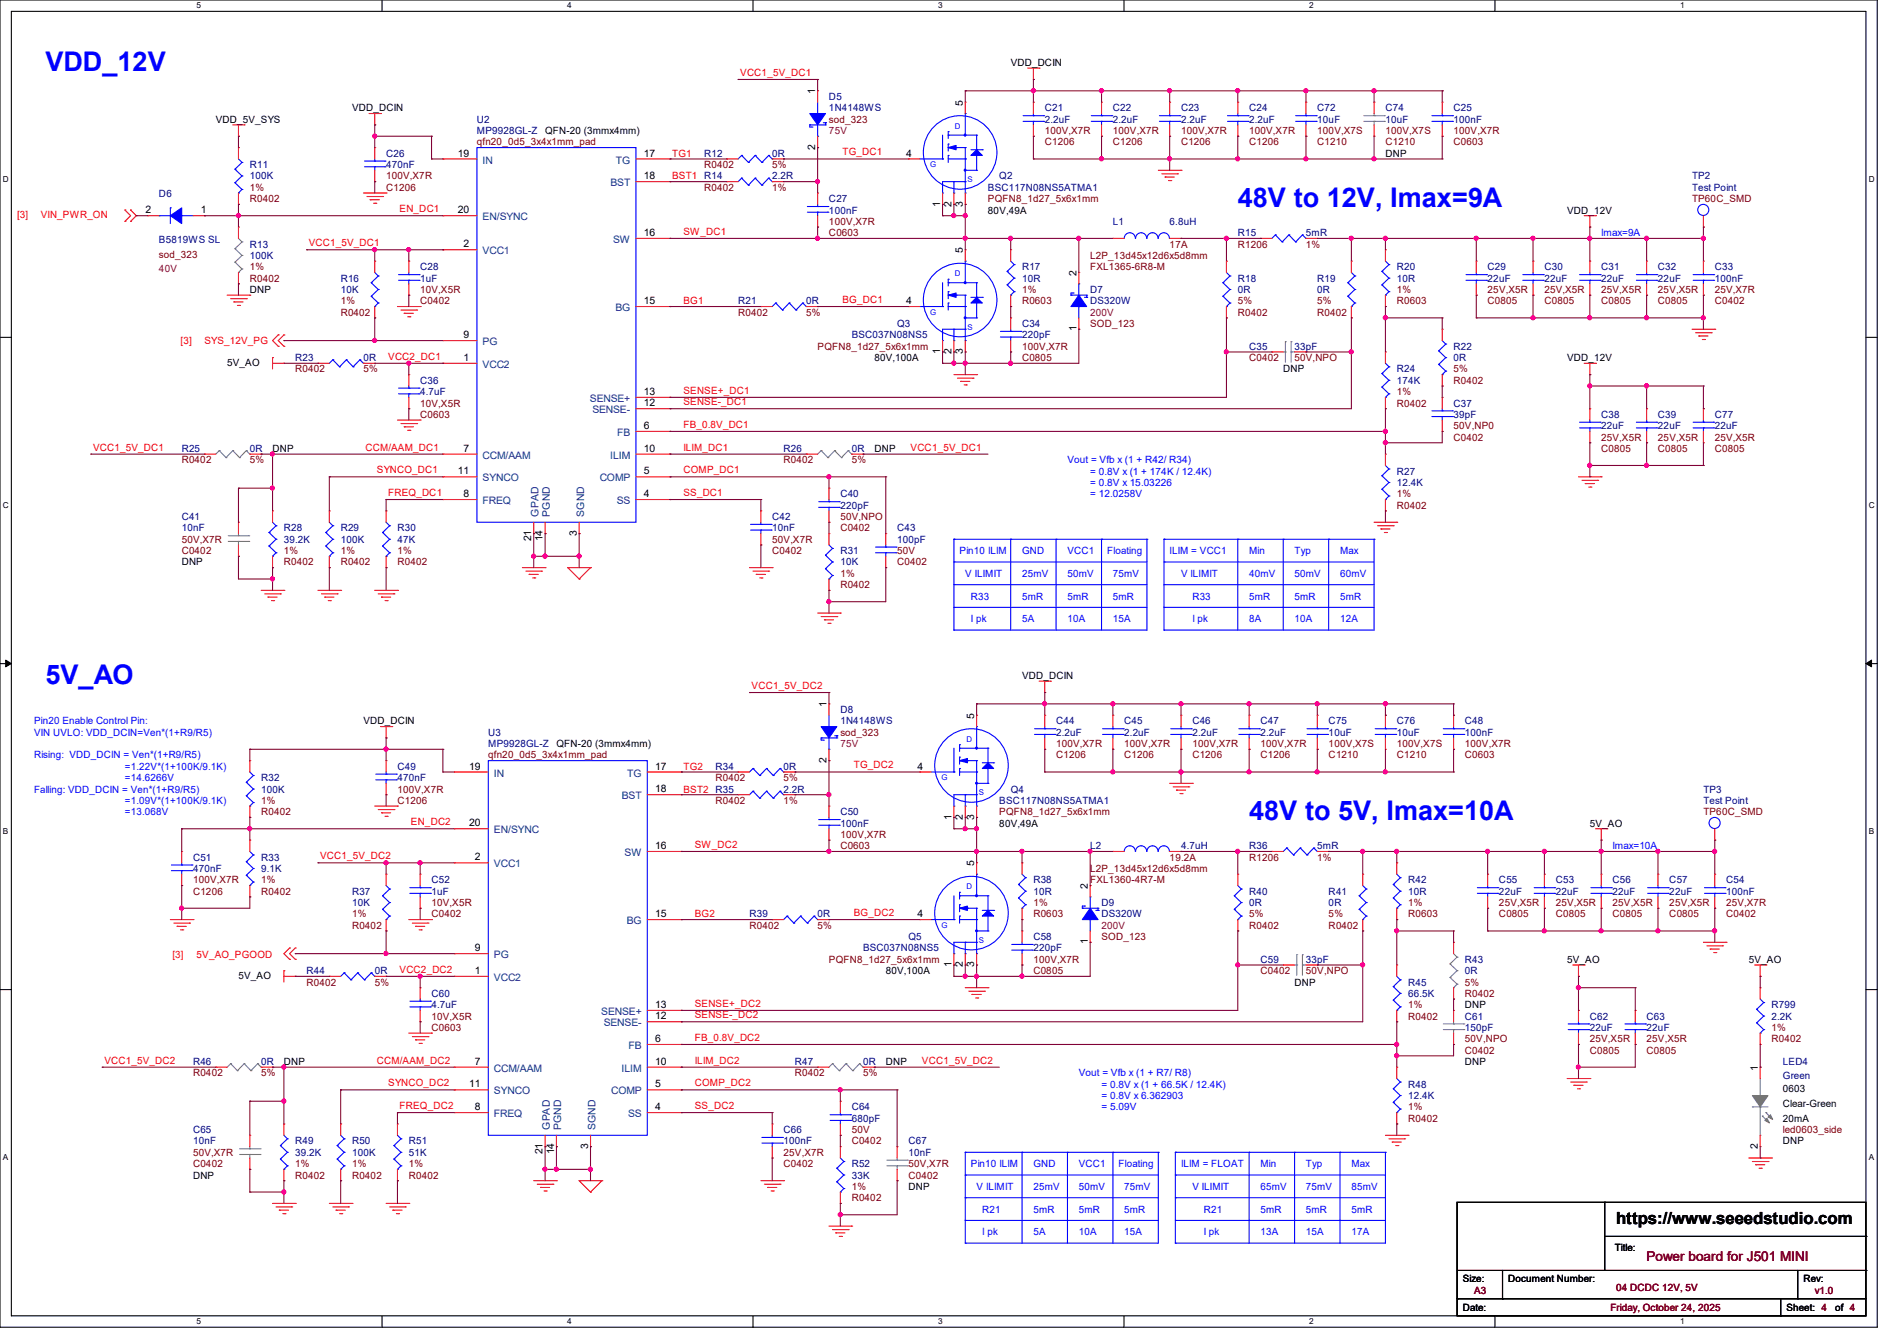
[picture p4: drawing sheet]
<svg xmlns="http://www.w3.org/2000/svg" width="297mm" height="210mm" viewBox="0 0 297 210" stroke-linecap="round" stroke-linejoin="round" font-family="sans-serif">
<defs><g id="words">
<g font-size="4.2" fill="#00f">
<text x="7.1" y="11">VDD_12V</text>
<text x="193.8" y="32.4">48V to 12V, Imax=9A</text>
<text x="7.1" y="107.1">5V_AO</text>
<text x="195.6" y="128.4">48V to 5V, Imax=10A</text>
</g>
<text font-size="2.6" x="253" y="191.8">https://www.seeedstudio.com</text>
<text font-size="2.1" fill="#800000" x="257.8" y="197.5">Power board for J501 MINI</text>
<g font-size="1.6" fill="#f00">
<text x="115.9" y="11.9">VCC1_5V_DC1</text>
<text x="105.2" y="24.6">TG1</text>
<text x="105.2" y="28.1">BST1 R14</text>
<text x="131.9" y="24.3">TG_DC1</text>
<text x="2.7" y="34.2">[3]</text>
<text x="6.4" y="34.2">VIN_PWR_ON</text>
<text x="62.6" y="33.2">EN_DC1</text>
<text x="48.3" y="38.6">VCC1_5V_DC1</text>
<text x="107" y="36.8">SW_DC1</text>
<text x="107" y="47.7">BG1</text>
<text x="131.9" y="47.5">BG_DC1</text>
<text x="28.3" y="53.9">[3]</text>
<text x="32" y="53.9">SYS_12V_PG</text>
<text x="60.8" y="56.3">VCC2_DC1</text>
<text x="107" y="61.7">SENSE+_DC1</text>
<text x="107" y="63.5">SENSE-_DC1</text>
<text x="14.6" y="70.6">VCC1_5V_DC1</text>
<text x="57.2" y="70.6">CCM/AAM_DC1</text>
<text x="107" y="67">FB_0.8V_DC1</text>
<text x="107" y="70.6">ILIM_DC1</text>
<text x="142.6" y="70.6">VCC1_5V_DC1</text>
<text x="59" y="74.1">SYNCO_DC1</text>
<text x="60.8" y="77.7">FREQ_DC1</text>
<text x="107" y="74.1">COMP_DC1</text>
<text x="107" y="77.7">SS_DC1</text>
<text x="117.7" y="107.9">VCC1_5V_DC2</text>
<text x="107" y="120.6">TG2</text>
<text x="107" y="124.1">BST2 R35</text>
<text x="133.7" y="120.4">TG_DC2</text>
<text x="64.3" y="129.2">EN_DC2</text>
<text x="50.1" y="134.6">VCC1_5V_DC2</text>
<text x="108.8" y="132.8">SW_DC2</text>
<text x="108.8" y="143.7">BG2</text>
<text x="133.7" y="143.5">BG_DC2</text>
<text x="27" y="150.1">[3]</text>
<text x="30.8" y="150.1">5V_AO_PGOOD</text>
<text x="62.6" y="152.4">VCC2_DC2</text>
<text x="108.8" y="157.7">SENSE+_DC2</text>
<text x="108.8" y="159.5">SENSE-_DC2</text>
<text x="16.3" y="166.6">VCC1_5V_DC2</text>
<text x="59" y="166.6">CCM/AAM_DC2</text>
<text x="108.8" y="163">FB_0.8V_DC2</text>
<text x="108.8" y="166.6">ILIM_DC2</text>
<text x="144.4" y="166.6">VCC1_5V_DC2</text>
<text x="60.8" y="170.1">SYNCO_DC2</text>
<text x="62.6" y="173.7">FREQ_DC2</text>
<text x="108.8" y="170.1">COMP_DC2</text>
<text x="108.8" y="173.7">SS_DC2</text>
</g>
<g font-size="1.6">
<text x="158.2" y="10.3">VDD_DCIN</text>
<text x="55.1" y="17.4">VDD_DCIN</text>
<text x="127.6" y="14.8" transform="rotate(-90 127.6 14.8)">1</text>
<text x="150.8" y="16.6" transform="rotate(-90 150.8 16.6)">5</text>
<text x="33.8" y="19.2">VDD_5V_SYS</text>
<text x="85.3" y="21">QFN-20 (3mmx4mm)</text>
<text x="127.6" y="23.5" transform="rotate(-90 127.6 23.5)">2</text>
<text x="71.7" y="24.5">19</text>
<text x="100.8" y="24.5">17</text>
<text x="100.8" y="28.1">18</text>
<text x="141.9" y="24.5">4</text>
<text x="216.9" y="24.6">DNP</text>
<text x="22.8" y="33.4">2</text>
<text x="31.5" y="33.4">1</text>
<text x="71.7" y="33.4">20</text>
<text x="147.2" y="32.3" transform="rotate(-90 147.2 32.3)">1</text>
<text x="149" y="32.3" transform="rotate(-90 149 32.3)">2</text>
<text x="150.8" y="32.3" transform="rotate(-90 150.8 32.3)">3</text>
<text x="154.7" y="33.4">80V,49A</text>
<text x="245.4" y="33.4">VDD_12V</text>
<text x="72.6" y="38.7">2</text>
<text x="100.8" y="37">16</text>
<text x="150.8" y="39.7" transform="rotate(-90 150.8 39.7)">5</text>
<text x="39.1" y="45.9">DNP</text>
<text x="100.8" y="47.6">15</text>
<text x="141.9" y="47.6">4</text>
<text x="168.5" y="43.2" transform="rotate(-90 168.5 43.2)">2</text>
<text x="72.6" y="53">9</text>
<text x="168.5" y="51.9" transform="rotate(-90 168.5 51.9)">1</text>
<text x="35.6" y="57.3">5V_AO</text>
<text x="72.6" y="56.5">1</text>
<text x="136.9" y="56.6">80V,100A</text>
<text x="147.2" y="55.5" transform="rotate(-90 147.2 55.5)">1</text>
<text x="149" y="55.5" transform="rotate(-90 149 55.5)">2</text>
<text x="150.8" y="55.5" transform="rotate(-90 150.8 55.5)">3</text>
<text x="200.9" y="58.3">DNP</text>
<text x="245.4" y="56.6">VDD_12V</text>
<text x="100.8" y="63.6">12</text>
<text x="100.8" y="61.8">13</text>
<text x="42.7" y="70.8">DNP</text>
<text x="72.6" y="70.7">7</text>
<text x="100.8" y="67.2">6</text>
<text x="100.8" y="70.7">10</text>
<text x="136.9" y="70.8">DNP</text>
<text x="71.7" y="74.3">11</text>
<text x="72.6" y="77.9">8</text>
<text x="100.8" y="77.9">4</text>
<text x="100.8" y="74.3">5</text>
<text x="90.3" y="83.9" transform="rotate(-90 90.3 83.9)">3</text>
<text x="28.4" y="88.6">DNP</text>
<text x="83.2" y="84.8" transform="rotate(-90 83.2 84.8)">21</text>
<text x="85" y="84.8" transform="rotate(-90 85 84.8)">14</text>
<text x="160" y="106.3">VDD_DCIN</text>
<text x="56.9" y="113.5">VDD_DCIN</text>
<text x="129.4" y="110.8" transform="rotate(-90 129.4 110.8)">1</text>
<text x="152.5" y="112.6" transform="rotate(-90 152.5 112.6)">5</text>
<text x="87.1" y="117">QFN-20 (3mmx4mm)</text>
<text x="129.4" y="119.5" transform="rotate(-90 129.4 119.5)">2</text>
<text x="73.4" y="120.5">19</text>
<text x="102.6" y="120.5">17</text>
<text x="102.6" y="124.1">18</text>
<text x="143.7" y="120.5">4</text>
<text x="73.4" y="129.4">20</text>
<text x="149" y="128.4" transform="rotate(-90 149 128.4)">1</text>
<text x="150.8" y="128.4" transform="rotate(-90 150.8 128.4)">2</text>
<text x="152.5" y="128.4" transform="rotate(-90 152.5 128.4)">3</text>
<text x="156.5" y="129.5">80V,49A</text>
<text x="248.9" y="129.5">5V_AO</text>
<text x="74.3" y="134.7">2</text>
<text x="102.6" y="133">16</text>
<text x="152.5" y="135.7" transform="rotate(-90 152.5 135.7)">5</text>
<text x="102.6" y="143.6">15</text>
<text x="143.7" y="143.6">4</text>
<text x="170.3" y="139.2" transform="rotate(-90 170.3 139.2)">2</text>
<text x="74.3" y="149">9</text>
<text x="170.3" y="147.9" transform="rotate(-90 170.3 147.9)">1</text>
<text x="37.3" y="153.3">5V_AO</text>
<text x="74.3" y="152.5">1</text>
<text x="138.7" y="152.6">80V,100A</text>
<text x="149" y="151.5" transform="rotate(-90 149 151.5)">1</text>
<text x="150.8" y="151.5" transform="rotate(-90 150.8 151.5)">2</text>
<text x="152.5" y="151.5" transform="rotate(-90 152.5 151.5)">3</text>
<text x="202.7" y="154.3">DNP</text>
<text x="245.4" y="150.8">5V_AO</text>
<text x="273.8" y="150.8">5V_AO</text>
<text x="102.6" y="159.6">12</text>
<text x="102.6" y="157.9">13</text>
<text x="229.4" y="157.9">DNP</text>
<text x="44.4" y="166.8">DNP</text>
<text x="74.3" y="166.8">7</text>
<text x="102.6" y="163.2">6</text>
<text x="102.6" y="166.8">10</text>
<text x="138.7" y="166.8">DNP</text>
<text x="229.4" y="166.8">DNP</text>
<text x="275.2" y="167.7" transform="rotate(-90 275.2 167.7)">1</text>
<text x="73.4" y="170.3">11</text>
<text x="74.3" y="173.9">8</text>
<text x="102.6" y="173.9">4</text>
<text x="102.6" y="170.3">5</text>
<text x="279.1" y="171.1">0603</text>
<text x="279.1" y="173.4">Clear-Green</text>
<text x="92.1" y="179.9" transform="rotate(-90 92.1 179.9)">3</text>
<text x="275.2" y="179.9" transform="rotate(-90 275.2 179.9)">2</text>
<text x="279.1" y="175.7">20mA</text>
<text x="279.1" y="179.2">DNP</text>
<text x="30.2" y="184.6">DNP</text>
<text x="85" y="180.8" transform="rotate(-90 85 180.8)">21</text>
<text x="86.7" y="180.8" transform="rotate(-90 86.7 180.8)">14</text>
<text x="142.2" y="186.3">DNP</text>
<text x="252.8" y="196">Title:</text>
<text x="229" y="200.7">Size:</text>
<text x="236.1" y="200.7">Document Number:</text>
<text x="282.4" y="200.7">Rev:</text>
<text x="229" y="205.4">Date:</text>
<text x="279.7" y="205.4">Sheet: 4</text>
<text x="287.3" y="205.4">of 4</text>
</g>
<g font-size="1.6" fill="#000080">
<text x="129.8" y="15.7">D5</text>
<text x="129.8" y="17.4">1N4148WS</text>
<text x="163.6" y="17.4">C21</text>
<text x="174.2" y="17.4">C22</text>
<text x="184.9" y="17.4">C23</text>
<text x="195.6" y="17.4">C24</text>
<text x="206.2" y="17.4">C72</text>
<text x="216.9" y="17.4">C74</text>
<text x="227.6" y="17.4">C25</text>
<text x="74.7" y="19.2">U2</text>
<text x="74.7" y="21">MP9928GL-Z</text>
<text x="163.6" y="19.2">2.2uF</text>
<text x="174.2" y="19.2">2.2uF</text>
<text x="184.9" y="19.2">2.2uF</text>
<text x="195.6" y="19.2">2.2uF</text>
<text x="206.2" y="19.2">10uF</text>
<text x="216.9" y="19.2">10uF</text>
<text x="227.6" y="19.2">100nF</text>
<text x="39.1" y="26.3">R11</text>
<text x="39.1" y="28.1">100K</text>
<text x="60.5" y="24.6">C26</text>
<text x="60.5" y="26.3">470nF</text>
<text x="110.2" y="24.6">R12</text>
<text x="120.9" y="28.1">2.2R</text>
<text x="120.9" y="24.6">0R</text>
<text x="154.7" y="29.9">BSC117N08NS5ATMA1</text>
<text x="156.5" y="28.1">Q2</text>
<text x="264.9" y="28.1">TP2</text>
<text x="264.9" y="29.9">Test Point</text>
<text x="24.9" y="30.8">D6</text>
<text x="129.8" y="31.7">C27</text>
<text x="129.8" y="33.4">100nF</text>
<text x="174.2" y="35.2">L1</text>
<text x="183.1" y="35.2">6.8uH</text>
<text x="24.9" y="38.1">B5819WS SL</text>
<text x="39.1" y="38.8">R13</text>
<text x="39.1" y="40.6">100K</text>
<text x="193.8" y="37">R15</text>
<text x="204.5" y="37">5mR</text>
<text x="53.3" y="44.1">R16</text>
<text x="53.3" y="45.9">10K</text>
<text x="65.8" y="42.3">C28</text>
<text x="65.8" y="44.1">1uF</text>
<text x="115.6" y="47.7">R21</text>
<text x="126.2" y="47.7">0R</text>
<text x="160" y="42.3">R17</text>
<text x="160" y="44.1">10R</text>
<text x="170.7" y="45.9">D7</text>
<text x="170.7" y="47.7">DS320W</text>
<text x="193.8" y="44.1">R18</text>
<text x="193.8" y="45.9">0R</text>
<text x="206.2" y="44.1">R19</text>
<text x="206.2" y="45.9">0R</text>
<text x="218.7" y="42.3">R20</text>
<text x="218.7" y="44.1">10R</text>
<text x="232.9" y="42.3">C29</text>
<text x="232.9" y="44.1">22uF</text>
<text x="241.8" y="42.3">C30</text>
<text x="241.8" y="44.1">22uF</text>
<text x="250.7" y="42.3">C31</text>
<text x="250.7" y="44.1">22uF</text>
<text x="259.6" y="42.3">C32</text>
<text x="259.6" y="44.1">22uF</text>
<text x="268.5" y="42.3">C33</text>
<text x="268.5" y="44.1">100nF</text>
<text x="133.3" y="53">BSC037N08NS5</text>
<text x="140.5" y="51.2">Q3</text>
<text x="160" y="51.2">C34</text>
<text x="160" y="53">220pF</text>
<text x="46.2" y="56.6">R23</text>
<text x="56.9" y="56.6">0R</text>
<text x="195.6" y="54.8">C35</text>
<text x="202.7" y="54.8">33pF</text>
<text x="218.7" y="58.3">R24</text>
<text x="227.6" y="54.8">R22</text>
<text x="227.6" y="56.6">0R</text>
<text x="65.8" y="60.1">C36</text>
<text x="65.8" y="61.9">4.7uF</text>
<text x="218.7" y="60.1">174K</text>
<text x="227.6" y="63.7">C37</text>
<text x="227.6" y="65.4">39pF</text>
<text x="250.7" y="65.4">C38</text>
<text x="259.6" y="65.4">C39</text>
<text x="268.5" y="65.4">C77</text>
<text x="28.4" y="70.8">R25</text>
<text x="39.1" y="70.8">0R</text>
<text x="122.7" y="70.8">R26</text>
<text x="133.3" y="70.8">0R</text>
<text x="250.7" y="67.2">22uF</text>
<text x="259.6" y="67.2">22uF</text>
<text x="268.5" y="67.2">22uF</text>
<text x="131.6" y="77.9">C40</text>
<text x="218.7" y="74.3">R27</text>
<text x="218.7" y="76.1">12.4K</text>
<text x="28.4" y="81.4">C41</text>
<text x="28.4" y="83.2">10nF</text>
<text x="44.4" y="83.2">R28</text>
<text x="53.3" y="83.2">R29</text>
<text x="62.2" y="83.2">R30</text>
<text x="120.9" y="81.4">C42</text>
<text x="120.9" y="83.2">10nF</text>
<text x="131.6" y="79.7">220pF</text>
<text x="140.5" y="83.2">C43</text>
<text x="44.4" y="85">39.2K</text>
<text x="53.3" y="85">100K</text>
<text x="62.2" y="85">47K</text>
<text x="131.6" y="86.8">R31</text>
<text x="131.6" y="88.6">10K</text>
<text x="140.5" y="85">100pF</text>
<text x="131.6" y="111.7">D8</text>
<text x="131.6" y="113.5">1N4148WS</text>
<text x="165.4" y="113.5">C44</text>
<text x="176" y="113.5">C45</text>
<text x="186.7" y="113.5">C46</text>
<text x="197.4" y="113.5">C47</text>
<text x="208" y="113.5">C75</text>
<text x="218.7" y="113.5">C76</text>
<text x="229.4" y="113.5">C48</text>
<text x="76.5" y="115.2">U3</text>
<text x="76.5" y="117">MP9928GL-Z</text>
<text x="165.4" y="115.2">2.2uF</text>
<text x="176" y="115.2">2.2uF</text>
<text x="186.7" y="115.2">2.2uF</text>
<text x="197.4" y="115.2">2.2uF</text>
<text x="208" y="115.2">10uF</text>
<text x="218.7" y="115.2">10uF</text>
<text x="229.4" y="115.2">100nF</text>
<text x="40.9" y="122.3">R32</text>
<text x="40.9" y="124.1">100K</text>
<text x="62.2" y="120.6">C49</text>
<text x="62.2" y="122.3">470nF</text>
<text x="112" y="120.6">R34</text>
<text x="122.7" y="120.6">0R</text>
<text x="122.7" y="124.1">2.2R</text>
<text x="156.5" y="125.9">BSC117N08NS5ATMA1</text>
<text x="158.2" y="124.1">Q4</text>
<text x="266.7" y="124.1">TP3</text>
<text x="266.7" y="125.9">Test Point</text>
<text x="131.6" y="127.7">C50</text>
<text x="131.6" y="129.5">100nF</text>
<text x="30.2" y="134.8">C51</text>
<text x="30.2" y="136.6">470nF</text>
<text x="40.9" y="134.8">R33</text>
<text x="40.9" y="136.6">9.1K</text>
<text x="170.7" y="133">L2</text>
<text x="184.9" y="133">4.7uH</text>
<text x="195.6" y="133">R36</text>
<text x="206.2" y="133">5mR</text>
<text x="55.1" y="140.1">R37</text>
<text x="55.1" y="141.9">10K</text>
<text x="67.6" y="138.3">C52</text>
<text x="67.6" y="140.1">1uF</text>
<text x="117.3" y="143.7">R39</text>
<text x="128" y="143.7">0R</text>
<text x="161.8" y="138.3">R38</text>
<text x="161.8" y="140.1">10R</text>
<text x="172.5" y="141.9">D9</text>
<text x="172.5" y="143.7">DS320W</text>
<text x="195.6" y="140.1">R40</text>
<text x="195.6" y="141.9">0R</text>
<text x="208" y="140.1">R41</text>
<text x="208" y="141.9">0R</text>
<text x="220.5" y="138.3">R42</text>
<text x="220.5" y="140.1">10R</text>
<text x="234.7" y="138.3">C55</text>
<text x="234.7" y="140.1">22uF</text>
<text x="243.6" y="138.3">C53</text>
<text x="243.6" y="140.1">22uF</text>
<text x="252.5" y="138.3">C56</text>
<text x="252.5" y="140.1">22uF</text>
<text x="261.4" y="138.3">C57</text>
<text x="261.4" y="140.1">22uF</text>
<text x="270.3" y="138.3">C54</text>
<text x="270.3" y="140.1">100nF</text>
<text x="135.1" y="149">BSC037N08NS5</text>
<text x="142.2" y="147.2">Q5</text>
<text x="161.8" y="147.2">C58</text>
<text x="161.8" y="149">220pF</text>
<text x="48" y="152.6">R44</text>
<text x="58.7" y="152.6">0R</text>
<text x="197.4" y="150.8">C59</text>
<text x="204.5" y="150.8">33pF</text>
<text x="220.5" y="154.3">R45</text>
<text x="229.4" y="150.8">R43</text>
<text x="229.4" y="152.6">0R</text>
<text x="67.6" y="156.1">C60</text>
<text x="67.6" y="157.9">4.7uF</text>
<text x="220.5" y="156.1">66.5K</text>
<text x="229.4" y="159.7">C61</text>
<text x="229.4" y="161.5">150pF</text>
<text x="248.9" y="159.7">C62</text>
<text x="248.9" y="161.5">22uF</text>
<text x="257.8" y="159.7">C63</text>
<text x="257.8" y="161.5">22uF</text>
<text x="277.4" y="157.9">R799</text>
<text x="277.4" y="159.7">2.2K</text>
<text x="30.2" y="166.8">R46</text>
<text x="40.9" y="166.8">0R</text>
<text x="124.5" y="166.8">R47</text>
<text x="135.1" y="166.8">0R</text>
<text x="279.1" y="166.8">LED4</text>
<text x="133.3" y="173.9">C64</text>
<text x="220.5" y="170.3">R48</text>
<text x="220.5" y="172.1">12.4K</text>
<text x="279.1" y="168.9">Green</text>
<text x="30.2" y="177.5">C65</text>
<text x="30.2" y="179.2">10nF</text>
<text x="46.2" y="179.2">R49</text>
<text x="55.1" y="179.2">R50</text>
<text x="64" y="179.2">R51</text>
<text x="122.7" y="177.5">C66</text>
<text x="122.7" y="179.2">100nF</text>
<text x="133.3" y="175.7">680pF</text>
<text x="142.2" y="179.2">C67</text>
<text x="46.2" y="181">39.2K</text>
<text x="55.1" y="181">100K</text>
<text x="64" y="181">51K</text>
<text x="133.3" y="182.8">R52</text>
<text x="133.3" y="184.6">33K</text>
<text x="142.2" y="181">10nF</text>
</g>
<g font-size="1.6" fill="#800000">
<text x="74.7" y="22.8">qfn20_0d5_3x4x1mm_pad</text>
<text x="129.8" y="19.2">sod_323</text>
<text x="163.6" y="22.8">C1206</text>
<text x="163.6" y="21">100V,X7R</text>
<text x="174.2" y="22.8">C1206</text>
<text x="174.2" y="21">100V,X7R</text>
<text x="184.9" y="22.8">C1206</text>
<text x="184.9" y="21">100V,X7R</text>
<text x="195.6" y="22.8">C1206</text>
<text x="195.6" y="21">100V,X7R</text>
<text x="206.2" y="22.8">C1210</text>
<text x="206.2" y="21">100V,X7S</text>
<text x="216.9" y="22.8">C1210</text>
<text x="216.9" y="21">100V,X7S</text>
<text x="227.6" y="22.8">C0603</text>
<text x="227.6" y="21">100V,X7R</text>
<text x="39.1" y="29.9">1%</text>
<text x="60.5" y="29.9">C1206</text>
<text x="60.5" y="28.1">100V,X7R</text>
<text x="110.2" y="29.9">R0402</text>
<text x="110.2" y="26.3">R0402</text>
<text x="120.9" y="29.9">1%</text>
<text x="120.9" y="26.3">5%</text>
<text x="39.1" y="31.7">R0402</text>
<text x="129.8" y="35.2">100V,X7R</text>
<text x="154.7" y="31.7">PQFN8_1d27_5x6x1mm</text>
<text x="264.9" y="31.7">TP60C_SMD</text>
<text x="24.9" y="40.4">sod_323</text>
<text x="129.8" y="37">C0603</text>
<text x="170.7" y="40.6">L2P_13d45x12d6x5d8mm</text>
<text x="183.1" y="38.8">17A</text>
<text x="193.8" y="38.8">R1206</text>
<text x="204.5" y="38.8">1%</text>
<text x="39.1" y="42.3">1%</text>
<text x="39.1" y="44.1">R0402</text>
<text x="53.3" y="47.7">1%</text>
<text x="65.8" y="47.7">C0402</text>
<text x="65.8" y="45.9">10V,X5R</text>
<text x="160" y="45.9">1%</text>
<text x="160" y="47.7">R0603</text>
<text x="170.7" y="42.3">FXL1365-6R8-M</text>
<text x="193.8" y="47.7">5%</text>
<text x="206.2" y="47.7">5%</text>
<text x="218.7" y="45.9">1%</text>
<text x="218.7" y="47.7">R0603</text>
<text x="232.9" y="47.7">C0805</text>
<text x="232.9" y="45.9">25V,X5R</text>
<text x="241.8" y="47.7">C0805</text>
<text x="241.8" y="45.9">25V,X5R</text>
<text x="250.7" y="47.7">C0805</text>
<text x="250.7" y="45.9">25V,X5R</text>
<text x="259.6" y="47.7">C0805</text>
<text x="259.6" y="45.9">25V,X5R</text>
<text x="268.5" y="47.7">C0402</text>
<text x="268.5" y="45.9">25V,X7R</text>
<text x="53.3" y="49.4">R0402</text>
<text x="115.6" y="49.4">R0402</text>
<text x="126.2" y="49.4">5%</text>
<text x="170.7" y="51.2">SOD_123</text>
<text x="193.8" y="49.4">R0402</text>
<text x="206.2" y="49.4">R0402</text>
<text x="46.2" y="58.3">R0402</text>
<text x="56.9" y="58.3">5%</text>
<text x="128" y="54.8">PQFN8_1d27_5x6x1mm</text>
<text x="160" y="56.6">C0805</text>
<text x="160" y="54.8">100V,X7R</text>
<text x="195.6" y="56.6">C0402</text>
<text x="202.7" y="56.6">50V,NPO</text>
<text x="227.6" y="58.3">5%</text>
<text x="65.8" y="65.4">C0603</text>
<text x="65.8" y="63.7">10V,X5R</text>
<text x="218.7" y="61.9">1%</text>
<text x="218.7" y="63.7">R0402</text>
<text x="227.6" y="60.1">R0402</text>
<text x="227.6" y="69">C0402</text>
<text x="227.6" y="67.2">50V,NP0</text>
<text x="250.7" y="70.8">C0805</text>
<text x="250.7" y="69">25V,X5R</text>
<text x="259.6" y="70.8">C0805</text>
<text x="259.6" y="69">25V,X5R</text>
<text x="268.5" y="70.8">C0805</text>
<text x="268.5" y="69">25V,X5R</text>
<text x="28.4" y="72.6">R0402</text>
<text x="39.1" y="72.6">5%</text>
<text x="122.7" y="72.6">R0402</text>
<text x="133.3" y="72.6">5%</text>
<text x="218.7" y="77.9">1%</text>
<text x="131.6" y="83.2">C0402</text>
<text x="131.6" y="81.4">50V,NPO</text>
<text x="218.7" y="79.7">R0402</text>
<text x="28.4" y="86.8">C0402</text>
<text x="28.4" y="85">50V,X7R</text>
<text x="44.4" y="86.8">1%</text>
<text x="44.4" y="88.6">R0402</text>
<text x="53.3" y="86.8">1%</text>
<text x="53.3" y="88.6">R0402</text>
<text x="62.2" y="86.8">1%</text>
<text x="62.2" y="88.6">R0402</text>
<text x="120.9" y="86.8">C0402</text>
<text x="120.9" y="85">50V,X7R</text>
<text x="140.5" y="88.6">C0402</text>
<text x="140.5" y="86.8">50V</text>
<text x="131.6" y="90.3">1%</text>
<text x="131.6" y="92.1">R0402</text>
<text x="76.5" y="118.8">qfn20_0d5_3x4x1mm_pad</text>
<text x="131.6" y="115.2">sod_323</text>
<text x="165.4" y="118.8">C1206</text>
<text x="165.4" y="117">100V,X7R</text>
<text x="176" y="118.8">C1206</text>
<text x="176" y="117">100V,X7R</text>
<text x="186.7" y="118.8">C1206</text>
<text x="186.7" y="117">100V,X7R</text>
<text x="197.4" y="118.8">C1206</text>
<text x="197.4" y="117">100V,X7R</text>
<text x="208" y="118.8">C1210</text>
<text x="208" y="117">100V,X7S</text>
<text x="218.7" y="118.8">C1210</text>
<text x="218.7" y="117">100V,X7S</text>
<text x="229.4" y="118.8">C0603</text>
<text x="229.4" y="117">100V,X7R</text>
<text x="40.9" y="125.9">1%</text>
<text x="62.2" y="125.9">C1206</text>
<text x="62.2" y="124.1">100V,X7R</text>
<text x="112" y="122.3">R0402</text>
<text x="112" y="125.9">R0402</text>
<text x="122.7" y="122.3">5%</text>
<text x="122.7" y="125.9">1%</text>
<text x="40.9" y="127.7">R0402</text>
<text x="131.6" y="131.2">100V,X7R</text>
<text x="156.5" y="127.7">PQFN8_1d27_5x6x1mm</text>
<text x="266.7" y="127.7">TP60C_SMD</text>
<text x="131.6" y="133">C0603</text>
<text x="170.7" y="136.6">L2P_13d45x12d6x5d8mm</text>
<text x="183.1" y="134.8">19.2A</text>
<text x="195.6" y="134.8">R1206</text>
<text x="206.2" y="134.8">1%</text>
<text x="30.2" y="140.1">C1206</text>
<text x="30.2" y="138.3">100V,X7R</text>
<text x="40.9" y="138.3">1%</text>
<text x="40.9" y="140.1">R0402</text>
<text x="55.1" y="143.7">1%</text>
<text x="67.6" y="143.7">C0402</text>
<text x="67.6" y="141.9">10V,X5R</text>
<text x="161.8" y="141.9">1%</text>
<text x="161.8" y="143.7">R0603</text>
<text x="170.7" y="138.3">FXL1360-4R7-M</text>
<text x="195.6" y="143.7">5%</text>
<text x="208" y="143.7">5%</text>
<text x="220.5" y="141.9">1%</text>
<text x="220.5" y="143.7">R0603</text>
<text x="234.7" y="143.7">C0805</text>
<text x="234.7" y="141.9">25V,X5R</text>
<text x="243.6" y="143.7">C0805</text>
<text x="243.6" y="141.9">25V,X5R</text>
<text x="252.5" y="143.7">C0805</text>
<text x="252.5" y="141.9">25V,X5R</text>
<text x="261.4" y="143.7">C0805</text>
<text x="261.4" y="141.9">25V,X5R</text>
<text x="270.3" y="143.7">C0402</text>
<text x="270.3" y="141.9">25V,X7R</text>
<text x="55.1" y="145.5">R0402</text>
<text x="117.3" y="145.5">R0402</text>
<text x="128" y="145.5">5%</text>
<text x="172.5" y="147.2">SOD_123</text>
<text x="195.6" y="145.5">R0402</text>
<text x="208" y="145.5">R0402</text>
<text x="48" y="154.3">R0402</text>
<text x="58.7" y="154.3">5%</text>
<text x="129.8" y="150.8">PQFN8_1d27_5x6x1mm</text>
<text x="161.8" y="152.6">C0805</text>
<text x="161.8" y="150.8">100V,X7R</text>
<text x="197.4" y="152.6">C0402</text>
<text x="204.5" y="152.6">50V,NPO</text>
<text x="229.4" y="154.3">5%</text>
<text x="67.6" y="161.5">C0603</text>
<text x="67.6" y="159.7">10V,X5R</text>
<text x="220.5" y="157.9">1%</text>
<text x="220.5" y="159.7">R0402</text>
<text x="229.4" y="156.1">R0402</text>
<text x="277.4" y="161.5">1%</text>
<text x="229.4" y="165">C0402</text>
<text x="229.4" y="163.2">50V,NPO</text>
<text x="248.9" y="165">C0805</text>
<text x="248.9" y="163.2">25V,X5R</text>
<text x="257.8" y="165">C0805</text>
<text x="257.8" y="163.2">25V,X5R</text>
<text x="277.4" y="163.2">R0402</text>
<text x="30.2" y="168.6">R0402</text>
<text x="40.9" y="168.6">5%</text>
<text x="124.5" y="168.6">R0402</text>
<text x="135.1" y="168.6">5%</text>
<text x="220.5" y="173.9">1%</text>
<text x="133.3" y="179.2">C0402</text>
<text x="133.3" y="177.5">50V</text>
<text x="220.5" y="175.7">R0402</text>
<text x="279.1" y="177.5">led0603_side</text>
<text x="30.2" y="182.8">C0402</text>
<text x="30.2" y="181">50V,X7R</text>
<text x="46.2" y="182.8">1%</text>
<text x="46.2" y="184.6">R0402</text>
<text x="55.1" y="182.8">1%</text>
<text x="55.1" y="184.6">R0402</text>
<text x="64" y="182.8">1%</text>
<text x="64" y="184.6">R0402</text>
<text x="122.7" y="182.8">C0402</text>
<text x="122.7" y="181">25V,X7R</text>
<text x="142.2" y="184.6">C0402</text>
<text x="142.2" y="182.8">50V,X7R</text>
<text x="133.3" y="186.3">1%</text>
<text x="133.3" y="188.1">R0402</text>
<text x="230.8" y="202.7">A3</text>
<text x="253" y="202.2">04 DCDC 12V, 5V</text>
<text x="284.1" y="202.7">v1.0</text>
<text x="252.1" y="205.4">Friday, October 24, 2025</text>
</g>
<g font-size="1.6" fill="#800040">
<text x="129.8" y="21">75V</text>
<text x="24.9" y="42.7">40V</text>
<text x="170.7" y="49.4">200V</text>
<text x="131.6" y="117">75V</text>
<text x="172.5" y="145.5">200V</text>
</g>
<g font-size="1.6" fill="#004080">
<text x="75.6" y="25.6">IN</text>
<text x="95.6" y="29.2">BST</text>
<text x="96.4" y="25.6">TG</text>
<text x="75.6" y="34.5">EN/SYNC</text>
<text x="75.6" y="39.8">VCC1</text>
<text x="96" y="38.1">SW</text>
<text x="96.3" y="48.7">BG</text>
<text x="75.6" y="57.6">VCC2</text>
<text x="75.6" y="54.1">PG</text>
<text x="92.4" y="63">SENSE+</text>
<text x="92.8" y="64.7">SENSE-</text>
<text x="75.6" y="71.8">CCM/AAM</text>
<text x="95.5" y="71.8">ILIM</text>
<text x="96.6" y="68.3">FB</text>
<text x="75.6" y="75.4">SYNCO</text>
<text x="93.9" y="75.4">COMP</text>
<text x="75.6" y="79">FREQ</text>
<text x="84.3" y="80.9" transform="rotate(-90 84.3 80.9)">GPAD</text>
<text x="86.1" y="80.9" transform="rotate(-90 86.1 80.9)">PGND</text>
<text x="91.4" y="80.9" transform="rotate(-90 91.4 80.9)">SGND</text>
<text x="96.6" y="79">SS</text>
<text x="77.3" y="121.6">IN</text>
<text x="97.4" y="125.2">BST</text>
<text x="98.2" y="121.6">TG</text>
<text x="77.3" y="130.5">EN/SYNC</text>
<text x="77.3" y="135.8">VCC1</text>
<text x="97.8" y="134.1">SW</text>
<text x="98.1" y="144.7">BG</text>
<text x="77.3" y="153.6">VCC2</text>
<text x="77.3" y="150.1">PG</text>
<text x="94.1" y="159">SENSE+</text>
<text x="94.5" y="160.7">SENSE-</text>
<text x="77.3" y="167.9">CCM/AAM</text>
<text x="97.3" y="167.9">ILIM</text>
<text x="98.4" y="164.3">FB</text>
<text x="77.3" y="171.4">SYNCO</text>
<text x="95.7" y="171.4">COMP</text>
<text x="77.3" y="175">FREQ</text>
<text x="86.1" y="176.9" transform="rotate(-90 86.1 176.9)">GPAD</text>
<text x="87.9" y="176.9" transform="rotate(-90 87.9 176.9)">PGND</text>
<text x="93.2" y="176.9" transform="rotate(-90 93.2 176.9)">SGND</text>
<text x="98.3" y="175">SS</text>
</g>
<g font-size="1.6" fill="#00f">
<text x="250.7" y="37">Imax=9A</text>
<text x="167.1" y="72.6">Vout = Vfb x (1 + R42/ R34)</text>
<text x="170.7" y="77.9">= 12.0258V</text>
<text x="170.7" y="76.1">= 0.8V x 15.03226</text>
<text x="170.7" y="74.3">= 0.8V x (1 + 174K / 12.4K)</text>
<text x="150.2" y="86.8">Pin10 ILIM</text>
<text x="160" y="86.8">GND</text>
<text x="167.1" y="86.8">VCC1</text>
<text x="173.4" y="86.8">Floating</text>
<text x="183.1" y="86.8">ILIM = VCC1</text>
<text x="195.6" y="86.8">Min</text>
<text x="202.7" y="86.8">Typ</text>
<text x="209.8" y="86.8">Max</text>
<text x="151.1" y="90.3">V ILIMIT</text>
<text x="152" y="93.9">R33</text>
<text x="160" y="90.3">25mV</text>
<text x="160" y="93.9">5mR</text>
<text x="167.1" y="93.9">5mR</text>
<text x="167.1" y="90.3">50mV</text>
<text x="174.2" y="93.9">5mR</text>
<text x="174.2" y="90.3">75mV</text>
<text x="184.9" y="90.3">V ILIMIT</text>
<text x="186.7" y="93.9">R33</text>
<text x="195.6" y="90.3">40mV</text>
<text x="195.6" y="93.9">5mR</text>
<text x="202.7" y="93.9">5mR</text>
<text x="202.7" y="90.3">50mV</text>
<text x="209.8" y="93.9">5mR</text>
<text x="209.8" y="90.3">60mV</text>
<text x="152" y="97.4">I pk</text>
<text x="160" y="97.4">5A</text>
<text x="167.1" y="97.4">10A</text>
<text x="174.2" y="97.4">15A</text>
<text x="186.7" y="97.4">I pk</text>
<text x="195.6" y="97.4">8A</text>
<text x="202.7" y="97.4">10A</text>
<text x="209.8" y="97.4">12A</text>
<text x="5.3" y="113.5">Pin20 Enable Control Pin:</text>
<text x="5.3" y="115.2">VIN UVLO: VDD_DCIN=Ven*(1+R9/R5)</text>
<text x="5.3" y="118.8">Rising: VDD_DCIN = Ven*(1+R9/R5)</text>
<text x="5.3" y="124.1">Falling: VDD_DCIN = Ven*(1+R9/R5)</text>
<text x="19.6" y="125.9">=1.09V*(1+100K/9.1K)</text>
<text x="19.6" y="120.6">=1.22V*(1+100K/9.1K)</text>
<text x="19.6" y="122.3">=14.6266V</text>
<text x="19.6" y="127.7">=13.068V</text>
<text x="252.5" y="133">Imax=10A</text>
<text x="168.9" y="168.6">Vout = Vfb x (1 + R7/ R8)</text>
<text x="172.5" y="172.1">= 0.8V x 6.362903</text>
<text x="172.5" y="173.9">= 5.09V</text>
<text x="172.5" y="170.3">= 0.8V x (1 + 66.5K / 12.4K)</text>
<text x="152" y="182.8">Pin10 ILIM</text>
<text x="161.8" y="182.8">GND</text>
<text x="168.9" y="182.8">VCC1</text>
<text x="175.1" y="182.8">Floating</text>
<text x="184.9" y="182.8">ILIM = FLOAT</text>
<text x="197.4" y="182.8">Min</text>
<text x="204.5" y="182.8">Typ</text>
<text x="211.6" y="182.8">Max</text>
<text x="152.9" y="186.3">V ILIMIT</text>
<text x="153.8" y="189.9">R21</text>
<text x="161.8" y="186.3">25mV</text>
<text x="161.8" y="189.9">5mR</text>
<text x="168.9" y="186.3">50mV</text>
<text x="168.9" y="189.9">5mR</text>
<text x="176" y="186.3">75mV</text>
<text x="176" y="189.9">5mR</text>
<text x="186.7" y="186.3">V ILIMIT</text>
<text x="188.5" y="189.9">R21</text>
<text x="197.4" y="189.9">5mR</text>
<text x="197.4" y="186.3">65mV</text>
<text x="204.5" y="189.9">5mR</text>
<text x="204.5" y="186.3">75mV</text>
<text x="211.6" y="186.3">85mV</text>
<text x="211.6" y="189.9">5mR</text>
<text x="153.8" y="193.5">I pk</text>
<text x="161.8" y="193.5">5A</text>
<text x="168.9" y="193.5">10A</text>
<text x="176" y="193.5">15A</text>
<text x="188.5" y="193.5">I pk</text>
<text x="197.4" y="193.5">13A</text>
<text x="204.5" y="193.5">15A</text>
<text x="211.6" y="193.5">17A</text>
</g>
<g font-size="1.3">
<text x="30.8" y="1.3">5</text>
<text x="88.8" y="1.3">4</text>
<text x="146.9" y="1.3">3</text>
<text x="205" y="1.3">2</text>
<text x="263.1" y="1.3">1</text>
<text x=".5" y="28.4">D</text>
<text x="292.6" y="28.4">D</text>
<text x=".5" y="79.5">C</text>
<text x="292.6" y="79.5">C</text>
<text x=".5" y="130.6">B</text>
<text x="292.6" y="130.6">B</text>
<text x=".5" y="181.7">A</text>
<text x="292.6" y="181.7">A</text>
<text x="30.8" y="207.4">5</text>
<text x="88.8" y="207.4">4</text>
<text x="146.9" y="207.4">3</text>
<text x="205" y="207.4">2</text>
<text x="263.1" y="207.4">1</text>
</g>
<g font-size="1.2" fill="#00f">
<text x="149.5" y="20.2">D</text>
<text x="145.6" y="26.2">G</text>
<text x="151.5" y="28.5">S</text>
<text x="149.5" y="43.3">D</text>
<text x="145.6" y="49.3">G</text>
<text x="151.5" y="51.6">S</text>
<text x="151.3" y="116.2">D</text>
<text x="147.4" y="122.2">G</text>
<text x="153.2" y="124.5">S</text>
<text x="151.3" y="139.3">D</text>
<text x="147.4" y="145.3">G</text>
<text x="153.2" y="147.7">S</text>
</g>
</g></defs>
<path d="M0 0h293.9v207.9h-293.9zM1.8 1.8h290.3v204.3h-290.3z" fill="none" stroke="#000" stroke-width=".17"/>
<g fill="#fff">
<path d="M30.8 .2h.7v1.4h-.7z"/>
<path d="M30.8 206.2h.7v1.4h-.7z"/>
</g>
<path d="M59.8 0v1.8M59.8 206.1v1.8" fill="none" stroke="#000" stroke-width=".17"/>
<g fill="#fff">
<path d="M88.8 .2h.7v1.4h-.7z"/>
<path d="M88.8 206.2h.7v1.4h-.7z"/>
</g>
<path d="M117.9 0v1.8M117.9 206.1v1.8" fill="none" stroke="#000" stroke-width=".17"/>
<g fill="#fff">
<path d="M146.9 .2h.7v1.4h-.7z"/>
<path d="M146.9 206.2h.7v1.4h-.7z"/>
</g>
<path d="M176 0v1.8M176 206.1v1.8" fill="none" stroke="#000" stroke-width=".17"/>
<g fill="#fff">
<path d="M205 .2h.7v1.4h-.7z"/>
<path d="M205 206.2h.7v1.4h-.7z"/>
</g>
<path d="M234.1 0v1.8M234.1 206.1v1.8" fill="none" stroke="#000" stroke-width=".17"/>
<g fill="#fff">
<path d="M263.1 .2h.6v1.4h-.6z"/>
<path d="M263.1 206.2h.6v1.4h-.6z"/>
<path d="M.5 27.3h.9v1.4h-.9z"/>
<path d="M292.6 27.3h.9v1.4h-.9z"/>
<path d="M.5 78.4h.9v1.4h-.9z"/>
<path d="M292.6 78.4h.9v1.4h-.9z"/>
</g>
<path d="M0 52.8h1.8M292.1 52.8h1.8" fill="none" stroke="#000" stroke-width=".17"/>
<g fill="#fff">
<path d="M.5 129.5h.8v1.4h-.8z"/>
<path d="M292.6 129.5h.8v1.4h-.8z"/>
</g>
<path d="M0 103.9h1.8M292.1 103.9h1.8" fill="none" stroke="#000" stroke-width=".17"/>
<path d="M.9 103.4l.9 .5-.9 .5zM292.1 103.9l.9-.5v1z" fill="#000" stroke="#000" stroke-width=".16"/>
<g fill="#fff">
<path d="M.5 180.5h.8v1.4h-.8z"/>
<path d="M292.6 180.5h.8v1.4h-.8z"/>
</g>
<g fill="none" stroke="#000" stroke-width=".17">
<path d="M0 155h1.8M292.1 155h1.8M228.1 188.3h64v17.8h-64zM228.1 199h64M235.2 199v4.4M251.2 188.3h.1M251.2 188.3v10.7M251.2 193.6h40.9M281.5 199v4.4M292.1 199h.1M292.1 193.6h.1M228.1 203.4h.1"/>
<path d="M228.1 203.4h64M235.2 203.4h.1M278.8 206.1h.1M278.8 203.4v2.7M281.5 203.4h.1"/>
</g>
<g fill="none" stroke="#00f" stroke-width=".17">
<path d="M126.8 19.6h.1M126.8 19.6h2.4M126.8 19.6v.3h.3M127.1 19.9h.1M128 17.8h.1M128 16v1.8M128 19.6v1.7M128.9 19.2h.3M129.2 19.6h.1M129.2 19.2h.1M129.2 19.2v.4M151.1 17.8h.1"/>
<path d="M151.1 17.8v3.5M160.2 18.1h3.2M160.2 19h3.2M161.8 19h.1M161.8 18.1h.1M161.8 17.8v.3M161.8 19v.6M163.4 18.1h.1M163.4 19h.1M170.9 18.1h3.2M170.9 19h3.2M172.5 19h.1"/>
<path d="M172.5 18.1h.1M172.5 17.8v.3M172.5 19v.6M174.1 18.1h.1M174.1 19h.1M181.5 18.1h3.2M181.5 19h3.2M183.1 19h.1M183.1 18.1h.1M183.1 17.8v.3M183.1 19v.6M184.7 18.1h.1"/>
<path d="M184.7 19h.1M192.2 18.1h3.2M192.2 19h3.2M193.8 19h.1M193.8 18.1h.1M193.8 17.8v.3M193.8 19v.6M195.4 18.1h.1M195.4 19h.1M202.9 18.1h3.2M202.9 19h3.2M204.5 19h.1"/>
<path d="M204.5 18.1h.1M204.5 17.8v.3M204.5 19v.6M206.1 18.1h.1M206.1 19h.1M224.2 18.1h3.2M224.2 19h3.2M225.8 19h.1M225.8 18.1h.1M225.8 17.8v.3M225.8 19v.6M227.4 18.1h.1"/>
<path d="M227.4 19h.1M24.9 33.8h.1M24.9 33.8h1.8M26.7 32.6h.1M26.7 32.6v2.4M28.4 33.8h.1M28.4 33.8h1.8M36.8 26.5h.1M36.8 28.6h.1M36.8 26.5l1.1 1.1M36.8 28.6l1.1 1.1M37.3 30.2h.1"/>
<path d="M37.3 24.9l.6 .5M37.9 25.4h.1M37.9 27.6h.1M37.9 29.7h.1M37.9 25.4l-1.1 1.1M37.9 27.6l-1.1 1M37.9 29.7l-.6 .5M57.1 25.2h3.2M57.1 26.1h3.2M58.7 26.1h.1M58.7 25.2h.1M58.7 24.9v.3"/>
<path d="M58.7 26.1v.6M60.3 25.2h.1M60.3 26.1h.1M74.7 23.1h24.9v58.7h-24.9zM116.1 27.9h.1M116.1 24.3h.1M116.1 27.9l-.5 .5M116.1 27.9l1.1 1.1M116.1 24.3l-.5 .6M116.1 24.3l1.1 1.1M117.2 29h.1M117.2 25.4h.1"/>
<path d="M118.2 27.9h.1M118.2 24.3h.1M118.2 27.9l-1 1.1M118.2 27.9l1.1 1.1M118.2 24.3l-1 1.1M118.2 24.3l1.1 1.1M119.3 29h.1M119.3 25.4h.1M120.4 27.9h.1M120.4 24.3h.1M120.4 27.9l-1.1 1.1M120.4 27.9l.5 .5"/>
<path d="M120.4 24.3l-1.1 1.1M120.4 24.3l.5 .6M120.9 28.4h.1M120.9 24.9h.1M126.4 32.3h3.2M126.4 33.2h3.2M128 21.3h.1M128 33.2h.1M128 32.3h.1M128 32v.3M128 33.2v.6M129.6 32.3h.1"/>
<path d="M129.6 33.2h.1M144 24.9h3.6M147.6 24.9h.1M147.6 30.2h.1M147.6 21.2v3.7M148.5 20.6h.1M148.5 21.2h.1M148.5 23.1h.1M148.5 22.6h.1M148.5 24.3h.1M148.5 20.6v1.1M148.5 22.6v1.1"/>
<path d="M148.5 24.3v1.1M148.5 21.2h4.4M148.5 24.9h2.6M148.5 23.1h2.6M149.4 30.2h.1M149.4 28.4h.1M149.4 28.4v1.8M149.7 23.1h.1M151.1 24.9h.1M151.1 23.1h.1M151.1 28.4h.1M151.1 30.2h.1"/>
<path d="M151.1 23.1v7.1M151.1 28.4h-3.5v1.8M151.1 26.7h1.8M152 23.5h1.8M152.9 23.5h.1M152.9 21.2h.1M152.9 26.7h.1M152.9 21.2v5.5M153.8 23.5h.1M177.8 37.3a.87 .87 0 0 0-.9-.9 .87 .87 0 0 0-.9 .9M179.5 37.3a.87 .87 0 0 0-.8-.9 .87 .87 0 0 0-.9 .9M181.3 37.3a.87 .87 0 0 0-.9-.9 .87 .87 0 0 0-.8 .9"/>
<path d="M183.1 37.3a.87 .87 0 0 0-.9-.9 .87 .87 0 0 0-.8 .9M199.7 36.8h.1M199.7 36.8l-.6 .5M199.7 36.8l1 1.1M200.7 37.9h.1M201.8 36.8h.1M201.8 36.8l-1.1 1.1M201.8 36.8l1.1 1.1M202.9 37.9h.1M203.9 36.8h.1M203.9 36.8l-1 1.1M203.9 36.8l.6 .5"/>
<path d="M204.5 37.3h.1M52.1 56.3h.1M52.1 56.3l-.5 .6M52.1 56.3l1.1 1.1M53.2 57.4h.1M54.2 56.3h.1M54.2 56.3l-1 1.1M54.2 56.3l1.1 1.1M55.3 57.4h.1M56.3 56.3h.1M56.3 56.3l-1 1.1M56.3 56.3l.6 .6"/>
<path d="M56.9 56.9h.1M58.1 44.3h.1M58.1 46.4h.1M58.1 44.3l1.1 1M58.1 46.4l1.1 1.1M58.7 48h.1M58.7 42.7l.5 .5M59.2 43.2h.1M59.2 45.3h.1M59.2 47.5h.1M59.2 43.2l-1.1 1.1M59.2 45.3l-1.1 1.1"/>
<path d="M59.2 47.5l-.5 .5M62.4 43h3.2M62.4 43.9h3.2M64 43.9h.1M64 43h.1M64 42.7v.3M64 43.9v.5M65.6 43h.1M65.6 43.9h.1M121.5 47.5h.1M121.5 47.5l-.6 .5M121.5 47.5l1 1.1"/>
<path d="M122.5 48.6h.1M123.6 47.5h.1M123.6 47.5l-1.1 1.1M123.6 47.5l1 1.1M124.6 48.6h.1M125.7 47.5h.1M125.7 47.5l-1.1 1.1M125.7 47.5l.5 .5M126.2 48h.1M144 48h3.6M147.6 48h.1M147.6 53.3h.1"/>
<path d="M147.6 44.3v3.7M148.5 43.7h.1M148.5 44.3h.1M148.5 46.2h.1M148.5 45.7h.1M148.5 47.5h.1M148.5 43.7v1.1M148.5 45.7v1.1M148.5 47.5v1.1M148.5 46.2h2.6M148.5 44.3h4.4M148.5 48h2.6"/>
<path d="M149.4 53.3h.1M149.4 51.6h.1M149.4 51.6v1.7M149.7 46.2h.1M151.1 48h.1M151.1 46.2h.1M151.1 51.6h.1M151.1 53.3h.1M151.1 40.9h.1M151.1 40.9v3.5M151.1 46.2v7.1M151.1 51.6h-3.5v1.7"/>
<path d="M151.1 49.8h1.8M152 46.6h1.8M152.9 46.6h.1M152.9 44.3h.1M152.9 49.8h.1M152.9 44.3v5.5M153.8 46.6h.1M156.6 51.9h3.3M156.6 52.8h3.3M157.7 42.5h.1M157.7 44.6h.1M157.7 42.5l1.1 1.1"/>
<path d="M157.7 44.6l1.1 1.1M158.2 46.2h.1M158.2 52.8h.1M158.2 51.9h.1M158.2 51.6v.3M158.2 52.8v.5M158.2 40.9l.6 .5M158.8 41.4h.1M158.8 43.6h.1M158.8 45.7h.1M158.8 41.4l-1.1 1.1M158.8 43.6l-1.1 1"/>
<path d="M158.8 45.7l-.6 .5M159.9 51.9h.1M159.9 52.8h.1M167.7 46.2h.1M167.7 46.2h2.4M168 45.9h.1M168 45.9h-.3v.3M168.9 48h.1M168.9 44.4h.1M168.9 44.4v1.8M168.9 48v1.8M169.8 46.6h.3"/>
<path d="M170.1 46.2h.1M170.1 46.6h.1M170.1 46.2v.4M191.5 44.3h.1M191.5 46.4h.1M191.5 44.3l1.1 1M191.5 46.4l1.1 1.1M192 48h.1M192 42.7l.6 .5M192.6 43.2h.1M192.6 45.3h.1M192.6 47.5h.1"/>
<path d="M192.6 43.2l-1.1 1.1M192.6 45.3l-1.1 1.1M192.6 47.5l-.6 .5M211 44.3h.1M211 46.4h.1M211 44.3l1.1 1M211 46.4l1.1 1.1M211.6 48h.1M211.6 42.7l.5 .5M212.1 43.2h.1M212.1 45.3h.1M212.1 47.5h.1"/>
<path d="M212.1 43.2l-1.1 1.1M212.1 45.3l-1.1 1.1M212.1 47.5l-.5 .5M216.4 42.5h.1M216.4 44.6h.1M216.4 58.5h.1M216.4 42.5l1.1 1.1M216.4 44.6l1.1 1.1M216.4 58.5l1.1 1.1M216.9 46.2h.1M216.9 40.9l.6 .5M216.9 56.9l.6 .5"/>
<path d="M217.5 41.4h.1M217.5 43.6h.1M217.5 45.7h.1M217.5 57.4h.1M217.5 59.6h.1M217.5 41.4l-1.1 1.1M217.5 43.6l-1.1 1M217.5 45.7l-.6 .5M217.5 57.4l-1.1 1.1M217.5 59.6l-1.1 1M225.3 54.9h.1M225.3 57.1h.1"/>
<path d="M225.3 54.9l1.1 1.1M225.3 57.1l1.1 1M225.8 58.7h.1M225.8 53.3l.6 .6M226.4 53.9h.1M226.4 56h.1M226.4 58.1h.1M226.4 53.9l-1.1 1M226.4 56l-1.1 1.1M226.4 58.1l-.6 .6M229.5 43h3.2M229.5 43.9h3.2"/>
<path d="M231.1 43.9h.1M231.1 43h.1M231.1 42.7v.3M231.1 43.9v.5M232.7 43h.1M232.7 43.9h.1M238.4 43h3.2M238.4 43.9h3.2M240 43.9h.1M240 43h.1M240 42.7v.3M240 43.9v.5"/>
<path d="M241.6 43h.1M241.6 43.9h.1M247.3 43h3.2M247.3 43.9h3.2M248.9 43.9h.1M248.9 43h.1M248.9 42.7v.3M248.9 43.9v.5M250.5 43h.1M250.5 43.9h.1M256.2 43h3.2M256.2 43.9h3.2"/>
<path d="M257.8 43.9h.1M257.8 43h.1M257.8 42.7v.3M257.8 43.9v.5M259.4 43h.1M259.4 43.9h.1M265.1 43h3.2M265.1 43.9h3.2M266.7 43.9h.1M266.7 43h.1M266.7 42.7v.3M266.7 43.9v.5"/>
<path d="M268.3 43h.1M268.3 43.9h.1M62.4 60.8h3.2M62.4 61.7h3.2M64 61.7h.1M64 60.8h.1M64 60.5v.3M64 61.7v.5M65.6 60.8h.1M65.6 61.7h.1M128.2 78.6h3.2M128.2 79.5h3.2"/>
<path d="M129.8 79.5h.1M129.8 78.6h.1M129.8 78.2v.4M129.8 79.5v.5M131.4 78.6h.1M131.4 79.5h.1M216.4 74.5h.1M216.4 76.6h.1M216.4 60.6h.1M216.4 74.5l1.1 1.1M216.4 76.6l1.1 1.1M216.4 60.6l1.1 1.1"/>
<path d="M216.9 78.2h.1M216.9 62.2h.1M216.9 72.9l.6 .5M217.5 73.4h.1M217.5 75.6h.1M217.5 77.7h.1M217.5 61.7h.1M217.5 73.4l-1.1 1.1M217.5 75.6l-1.1 1M217.5 77.7l-.6 .5M217.5 61.7l-.6 .5M224.2 64.3h3.2"/>
<path d="M224.2 65.2h3.2M225.8 65.2h.1M225.8 64.3h.1M225.8 64v.3M225.8 65.2v.6M227.4 64.3h.1M227.4 65.2h.1M247.3 66.1h3.2M247.3 67h3.2M248.9 67h.1M248.9 66.1h.1M248.9 65.8v.3"/>
<path d="M248.9 67v.6M250.5 66.1h.1M250.5 67h.1M256.2 66.1h3.2M256.2 67h3.2M257.8 67h.1M257.8 66.1h.1M257.8 65.8v.3M257.8 67v.6M259.4 66.1h.1M259.4 67h.1M265.1 66.1h3.2"/>
<path d="M265.1 67h3.2M266.7 67h.1M266.7 66.1h.1M266.7 65.8v.3M266.7 67v.6M268.3 66.1h.1M268.3 67h.1M42.1 83.4h.1M42.1 85.5h.1M42.1 83.4l1.1 1.1M42.1 85.5l1.1 1.1M42.7 87.1h.1"/>
<path d="M42.7 81.8l.5 .5M43.2 82.3h.1M43.2 84.5h.1M43.2 86.6h.1M43.2 82.3l-1.1 1.1M43.2 84.5l-1.1 1M43.2 86.6l-.5 .5M51 83.4h.1M51 85.5h.1M51 83.4l1.1 1.1M51 85.5l1.1 1.1M51.6 87.1h.1"/>
<path d="M51.6 81.8l.5 .5M52.1 82.3h.1M52.1 84.5h.1M52.1 86.6h.1M52.1 82.3l-1.1 1.1M52.1 84.5l-1.1 1M52.1 86.6l-.5 .5M59.9 83.4h.1M59.9 85.5h.1M59.9 83.4l1.1 1.1M59.9 85.5l1.1 1.1M60.5 87.1h.1"/>
<path d="M60.5 81.8l.5 .5M61 82.3h.1M61 84.5h.1M61 86.6h.1M61 82.3l-1.1 1.1M61 84.5l-1.1 1M61 86.6l-.5 .5M117.5 82.1h3.2M117.5 83h3.2M119.1 83h.1M119.1 82.1h.1M119.1 81.8v.3"/>
<path d="M119.1 83v.6M120.7 82.1h.1M120.7 83h.1M129.2 87h.1M129.2 89.1h.1M129.2 87l1.1 1M129.2 89.1l1.1 1M129.8 90.7h.1M129.8 85.3l.5 .6M130.3 85.9h.1M130.3 88h.1M130.3 90.1h.1"/>
<path d="M130.3 85.9l-1.1 1.1M130.3 88l-1.1 1.1M130.3 90.1l-.5 .6M137.1 85.7h3.2M137.1 86.6h3.2M138.7 86.6h.1M138.7 85.7h.1M138.7 85.3v.4M138.7 86.6v.5M140.3 85.7h.1M140.3 86.6h.1M149.4 84.5h.1"/>
<path d="M149.4 88h.1M149.4 91.6h.1M149.4 95.1h.1M149.4 98.7h.1M149.4 84.5h30.2M149.4 84.5v14.2M149.4 88h30.2M149.4 91.6h30.2M149.4 95.1h30.2M158.2 84.5h.1M158.2 84.5v14.2M165.4 84.5h.1"/>
<path d="M165.4 84.5v14.2M172.5 84.5h.1M172.5 84.5v14.2M179.6 84.5h.1M179.6 84.5v14.2h-30.2M182.2 84.5h.1M182.2 88h.1M182.2 91.6h.1M182.2 95.1h.1M182.2 98.7h.1M182.2 84.5h32.9M182.2 84.5v14.2"/>
<path d="M182.2 88h32.9M182.2 91.6h32.9M182.2 95.1h32.9M193.8 84.5h.1M193.8 84.5v14.2M200.9 84.5h.1M200.9 84.5v14.2M208 84.5h.1M208 84.5v14.2M215.1 84.5h.1M215.1 84.5v14.2h-32.9M76.5 119.1h24.8v58.7h-24.8z"/>
<path d="M128.6 115.6h.1M128.6 115.6h2.4M128.6 115.6v.3h.3M128.9 115.9h.1M129.8 113.8h.1M129.8 117.3h.1M129.8 112v1.8M129.8 115.6v1.7M130.7 115.2h.3M131 115.6h.1M131 115.2h.1M131 115.2v.4"/>
<path d="M149.4 117.2v3.7M150.2 116.6h.1M150.2 117.2h.1M150.2 119.1h.1M150.2 118.6h.1M150.2 116.6v1.1M150.2 118.6v1.1M150.2 117.2h4.5M150.2 119.1h2.7M151.5 119.1h.1M152.9 119.1h.1M152.9 113.8h.1"/>
<path d="M152.9 113.8v3.5M152.9 119.1v7.1M153.8 119.5h1.8M154.7 119.5h.1M154.7 117.2h.1M154.7 117.2v5.5M155.6 119.5h.1M162 114.1h3.2M162 115h3.2M163.6 115h.1M163.6 114.1h.1M163.6 113.8v.3"/>
<path d="M163.6 115v.6M165.2 114.1h.1M165.2 115h.1M172.6 114.1h3.3M172.6 115h3.3M174.2 115h.1M174.2 114.1h.1M174.2 113.8v.3M174.2 115v.6M175.9 114.1h.1M175.9 115h.1M183.3 114.1h3.2"/>
<path d="M183.3 115h3.2M184.9 115h.1M184.9 114.1h.1M184.9 113.8v.3M184.9 115v.6M186.5 114.1h.1M186.5 115h.1M194 114.1h3.2M194 115h3.2M195.6 115h.1M195.6 114.1h.1M195.6 113.8v.3"/>
<path d="M195.6 115v.6M197.2 114.1h.1M197.2 115h.1M204.6 114.1h3.3M204.6 115h3.3M206.2 115h.1M206.2 114.1h.1M206.2 113.8v.3M206.2 115v.6M207.9 114.1h.1M207.9 115h.1M215.3 114.1h3.2"/>
<path d="M215.3 115h3.2M216.9 115h.1M216.9 114.1h.1M216.9 113.8v.3M216.9 115v.6M218.5 114.1h.1M218.5 115h.1M226 114.1h3.2M226 115h3.2M227.6 115h.1M227.6 114.1h.1M227.6 113.8v.3"/>
<path d="M227.6 115v.6M229.2 114.1h.1M229.2 115h.1M26.8 135.5h3.3M26.8 136.4h3.3M28.4 136.4h.1M28.4 135.5h.1M28.4 135.1v.4M28.4 136.4v.5M30.1 135.5h.1M30.1 136.4h.1M38.6 122.5h.1"/>
<path d="M38.6 124.6h.1M38.6 135h.1M38.6 137.1h.1M38.6 122.5l1.1 1.1M38.6 124.6l1.1 1.1M38.6 135l1.1 1M38.6 137.1l1.1 1M39.1 126.2h.1M39.1 138.7h.1M39.1 120.9l.6 .6M39.1 133.3l.6 .6M39.7 121.5h.1"/>
<path d="M39.7 123.6h.1M39.7 125.7h.1M39.7 133.9h.1M39.7 136h.1M39.7 138.1h.1M39.7 121.5l-1.1 1M39.7 123.6l-1.1 1M39.7 125.7l-.6 .5M39.7 133.9l-1.1 1.1M39.7 136l-1.1 1.1M39.7 138.1l-.6 .6M58.8 121.2h3.3"/>
<path d="M58.8 122.1h3.3M60.5 122.1h.1M60.5 121.2h.1M60.5 120.9v.3M60.5 122.1v.6M60.5 138.7l.5 .5M61 139.2h.1M61 139.2l-1.1 1.1M62.1 121.2h.1M62.1 122.1h.1M64.2 139h3.2M64.2 139.9h3.2"/>
<path d="M65.8 139.9h.1M65.8 139h.1M65.8 138.7v.3M65.8 139.9v.6M67.4 139h.1M67.4 139.9h.1M117.9 120.4h.1M117.9 123.9h.1M117.9 120.4l-.6 .5M117.9 120.4l1.1 1.1M117.9 123.9l-.6 .6M117.9 123.9l1.1 1.1"/>
<path d="M119 121.5h.1M119 125h.1M120 120.4h.1M120 123.9h.1M120 120.4l-1 1.1M120 120.4l1.1 1.1M120 123.9l-1 1.1M120 123.9l1.1 1.1M121.1 121.5h.1M121.1 125h.1M122.1 120.4h.1M122.1 123.9h.1"/>
<path d="M122.1 120.4l-1 1.1M122.1 120.4l.6 .5M122.1 123.9l-1 1.1M122.1 123.9l.6 .6M122.7 120.9h.1M122.7 124.5h.1M128.2 128.4h3.2M128.2 129.2h3.2M129.8 129.2h.1M129.8 128.4h.1M129.8 128v.4M129.8 129.2v.6"/>
<path d="M131.4 128.4h.1M131.4 129.2h.1M145.8 120.9h3.6M149.4 120.9h.1M149.4 126.2h.1M150.2 139.7h.1M150.2 120.4h.1M150.2 120.4v1.1M150.2 139.7v1.1M150.2 120.9h2.7M151.1 126.2h.1M151.1 124.5h.1"/>
<path d="M151.1 124.5v1.7M152.9 136.9h.1M152.9 120.9h.1M152.9 124.5h.1M152.9 126.2h.1M152.9 124.5h-3.5v1.7M152.9 136.9v3.6M152.9 122.7h1.8M154.7 122.7h.1M159.5 138.5h.1M159.5 138.5l1.1 1.1M160 136.9l.6 .6"/>
<path d="M160.6 137.5h.1M160.6 139.6h.1M160.6 137.5l-1.1 1M160.6 139.6l-1.1 1M177.8 133.3a.87 .87 0 0 0-.9-.8 .87 .87 0 0 0-.9 .9M179.5 133.3a.87 .87 0 0 0-.8-.8 .87 .87 0 0 0-.9 .9M181.3 133.3a.87 .87 0 0 0-.9-.8 .87 .87 0 0 0-.8 .9M183.1 133.3a.87 .87 0 0 0-.9-.8 .87 .87 0 0 0-.8 .9M193.8 138.7l.6 .5M194.4 139.2h.1M194.4 139.2l-1.1 1.1M201.5 132.8h.1"/>
<path d="M201.5 132.8l-.6 .5M201.5 132.8l1 1.1M202.5 133.9h.1M203.6 132.8h.1M203.6 132.8l-1.1 1.1M203.6 132.8l1 1.1M204.6 133.9h.1M205.7 132.8h.1M205.7 132.8l-1.1 1.1M205.7 132.8l.5 .5M206.2 133.3h.1M213.4 138.7l.5 .5"/>
<path d="M213.9 139.2h.1M213.9 139.2l-1.1 1.1M218.1 138.5h.1M218.1 138.5l1.1 1.1M218.7 136.9l.5 .6M219.2 137.5h.1M219.2 139.6h.1M219.2 137.5l-1.1 1M219.2 139.6l-1.1 1M231.3 139h3.2M231.3 139.9h3.2M232.9 139.9h.1"/>
<path d="M232.9 139h.1M232.9 138.7v.3M232.9 139.9v.6M234.5 139h.1M234.5 139.9h.1M240.2 139h3.2M240.2 139.9h3.2M241.8 139.9h.1M241.8 139h.1M241.8 138.7v.3M241.8 139.9v.6M243.4 139h.1"/>
<path d="M243.4 139.9h.1M249.1 139h3.2M249.1 139.9h3.2M250.7 139.9h.1M250.7 139h.1M250.7 138.7v.3M250.7 139.9v.6M252.3 139h.1M252.3 139.9h.1M258 139h3.2M258 139.9h3.2M259.6 139.9h.1"/>
<path d="M259.6 139h.1M259.6 138.7v.3M259.6 139.9v.6M261.2 139h.1M261.2 139.9h.1M266.9 139h3.2M266.9 139.9h3.2M268.5 139.9h.1M268.5 139h.1M268.5 138.7v.3M268.5 139.9v.6M270.1 139h.1"/>
<path d="M270.1 139.9h.1M53.9 152.4h.1M53.9 152.4l-.6 .5M53.9 152.4l1 1.1M54.9 153.5h.1M56 152.4h.1M56 152.4l-1.1 1.1M56 152.4l1.1 1.1M57.1 153.5h.1M58.1 152.4h.1M58.1 152.4l-1 1.1M58.1 152.4l.6 .5"/>
<path d="M58.7 152.9h.1M59.9 140.3h.1M59.9 142.4h.1M59.9 140.3l1.1 1.1M59.9 142.4l1.1 1.1M60.5 144h.1M61 141.4h.1M61 143.5h.1M61 141.4l-1.1 1M61 143.5l-.5 .5M64.2 156.8h3.2M64.2 157.7h3.2"/>
<path d="M65.8 157.7h.1M65.8 156.8h.1M65.8 156.5v.3M65.8 157.7v.5M67.4 156.8h.1M67.4 157.7h.1M123.2 143.5h.1M123.2 143.5l-.5 .5M123.2 143.5l1.1 1.1M124.3 144.6h.1M125.3 143.5h.1M125.3 143.5l-1 1.1"/>
<path d="M125.3 143.5l1.1 1.1M126.4 144.6h.1M127.5 143.5h.1M127.5 143.5l-1.1 1.1M127.5 143.5l.5 .5M128 144h.1M145.8 144h3.6M149.4 144h.1M149.4 149.4h.1M149.4 140.3v3.7M150.2 140.3h.1M150.2 142.2h.1"/>
<path d="M150.2 141.7h.1M150.2 143.5h.1M150.2 141.7v1.1M150.2 143.5v1.1M150.2 140.3h4.5M150.2 144h2.7M150.2 142.2h2.7M151.1 149.4h.1M151.1 147.6h.1M151.1 147.6v1.8M151.5 142.2h.1M152.9 144h.1"/>
<path d="M152.9 142.2h.1M152.9 147.6h.1M152.9 149.4h.1M152.9 147.6h-3.5v1.8M152.9 145.8h1.8M152.9 142.2v7.2M153.8 142.6h1.8M154.7 142.6h.1M154.7 140.3h.1M154.7 145.8h.1M154.7 140.3v5.5M155.6 142.6h.1"/>
<path d="M158.4 147.9h3.2M158.4 148.8h3.2M159.5 140.6h.1M159.5 140.6l1.1 1.1M160 148.8h.1M160 147.9h.1M160 142.2h.1M160 147.6v.3M160 148.8v.6M160.6 141.7h.1M160.6 141.7l-.6 .5M161.6 147.9h.1"/>
<path d="M161.6 148.8h.1M169.5 142.2h.1M169.5 142.2h2.4M169.8 141.9h.1M169.8 141.9h-.3v.3M170.7 144h.1M170.7 140.5h.1M170.7 140.5v1.7M170.7 144v1.8M171.6 142.6h.3M171.9 142.2h.1M171.9 142.6h.1"/>
<path d="M171.9 142.2v.4M193.3 140.3h.1M193.3 142.4h.1M193.3 140.3l1.1 1.1M193.3 142.4l1.1 1.1M193.8 144h.1M194.4 141.4h.1M194.4 143.5h.1M194.4 141.4l-1.1 1M194.4 143.5l-.6 .5M212.8 140.3h.1M212.8 142.4h.1"/>
<path d="M212.8 140.3l1.1 1.1M212.8 142.4l1.1 1.1M213.4 144h.1M213.9 141.4h.1M213.9 143.5h.1M213.9 141.4l-1.1 1M213.9 143.5l-.5 .5M218.1 154.5h.1M218.1 156.6h.1M218.1 140.6h.1M218.1 154.5l1.1 1.1M218.1 156.6l1.1 1.1"/>
<path d="M218.1 140.6l1.1 1.1M218.7 158.2h.1M218.7 142.2h.1M218.7 152.9l.5 .6M219.2 153.5h.1M219.2 155.6h.1M219.2 157.7h.1M219.2 141.7h.1M219.2 153.5l-1.1 1M219.2 155.6l-1.1 1M219.2 157.7l-.5 .5M219.2 141.7l-.5 .5"/>
<path d="M275 158.1h.1M275 158.1l1.1 1M275.6 156.5l.5 .5M276.1 157h.1M276.1 159.1h.1M276.1 157l-1.1 1.1M276.1 159.1l-1.1 1.1M43.9 179.4h.1M43.9 179.4l1.1 1.1M44.4 177.8l.6 .6M45 178.4h.1M45 178.4l-1.1 1"/>
<path d="M52.8 179.4h.1M52.8 179.4l1.1 1.1M53.3 177.8l.6 .6M53.9 178.4h.1M53.9 178.4l-1.1 1M61.7 179.4h.1M61.7 179.4l1.1 1.1M62.2 177.8l.6 .6M62.8 178.4h.1M62.8 178.4l-1.1 1M119.3 178.1h3.2M119.3 179h3.2"/>
<path d="M120.9 179h.1M120.9 178.1h.1M120.9 177.8v.3M120.9 179v.6M122.5 178.1h.1M122.5 179h.1M130 174.6h3.2M130 175.5h3.2M131.6 175.5h.1M131.6 174.6h.1M131.6 174.2v.4M131.6 175.5v.5"/>
<path d="M133.2 174.6h.1M133.2 175.5h.1M218.1 170.5h.1M218.1 172.6h.1M218.1 170.5l1.1 1.1M218.1 172.6l1.1 1.1M218.7 174.2h.1M218.7 168.9l.5 .6M219.2 169.5h.1M219.2 171.6h.1M219.2 173.7h.1M219.2 169.5l-1.1 1"/>
<path d="M219.2 171.6l-1.1 1M219.2 173.7l-.5 .5M245.5 160.4h3.3M245.5 161.2h3.3M247.1 161.2h.1M247.1 160.4h.1M247.1 160v.4M247.1 161.2v.6M248.8 160.4h.1M248.8 161.2h.1M254.4 160.4h3.2M254.4 161.2h3.2"/>
<path d="M256 161.2h.1M256 160.4h.1M256 160v.4M256 161.2v.6M257.6 160.4h.1M257.6 161.2h.1M275 160.2h.1M275 160.2l1.1 1M275.6 161.8h.1M276.1 161.2h.1M276.1 161.2l-.5 .6M43.9 181.5h.1"/>
<path d="M43.9 181.5l1.1 1.1M44.4 183.1h.1M45 180.5h.1M45 182.6h.1M45 180.5l-1.1 1M45 182.6l-.6 .5M52.8 181.5h.1M52.8 181.5l1.1 1.1M53.3 183.1h.1M53.9 180.5h.1M53.9 182.6h.1M53.9 180.5l-1.1 1"/>
<path d="M53.9 182.6l-.6 .5M61.7 181.5h.1M61.7 181.5l1.1 1.1M62.2 183.1h.1M62.8 180.5h.1M62.8 182.6h.1M62.8 180.5l-1.1 1M62.8 182.6l-.6 .5M131 183h.1M131 185.1h.1M131 183l1.1 1M131 185.1l1.1 1"/>
<path d="M131.6 186.7h.1M131.6 181.4l.5 .5M132.1 181.9h.1M132.1 184h.1M132.1 186.1h.1M132.1 181.9l-1.1 1.1M132.1 184l-1.1 1.1M132.1 186.1l-.5 .6M151.1 180.5h.1M151.1 184h.1M151.1 187.6h.1M151.1 191.1h.1"/>
<path d="M151.1 194.7h.1M151.1 180.5h30.3M151.1 180.5v14.2M151.1 184h30.3M151.1 187.6h30.3M151.1 191.1h30.3M160 180.5h.1M160 180.5v14.2M167.1 180.5h.1M167.1 180.5v14.2M174.2 180.5h.1M174.2 180.5v14.2"/>
<path d="M181.4 180.5h.1M181.4 180.5v14.2h-30.3M184 180.5h.1M184 184h.1M184 187.6h.1M184 191.1h.1M184 194.7h.1M184 180.5h32.9M184 180.5v14.2M184 184h32.9M184 187.6h32.9M184 191.1h32.9"/>
<path d="M195.6 180.5h.1M195.6 180.5v14.2M202.7 180.5h.1M202.7 180.5v14.2M209.8 180.5h.1M209.8 180.5v14.2M216.9 180.5h.1M216.9 180.5v14.2h-32.9"/>
<circle cx="150.3" cy="23.9" r="5.8"/>
<circle cx="266.7" cy="32.9" r=".87"/>
<circle cx="150.3" cy="47" r="5.8"/>
<circle cx="152.1" cy="119.9" r="5.8"/>
<circle cx="268.5" cy="128.9" r=".87"/>
<circle cx="152.1" cy="143" r="5.8"/>
</g>
<g fill="none" stroke="#f00" stroke-width=".17">
<path d="M36.4 19.6h1.8M37.3 19.6v1.7M38.2 19.6h.1M57.8 17.8h1.8M58.7 19.6h.1M58.7 17.8v1.8M59.6 17.8h.1M128 14.2h.1M128 14.2v1.8M151.1 16h.1M151.1 16v1.8M160.9 10.7h1.8"/>
<path d="M161.8 12.4h.1M161.8 16h.1M161.8 10.7v1.7M161.8 16v1.8M161.8 19.6v1.7M162.7 10.7h.1M172.5 16h.1M172.5 16v1.8M172.5 19.6v1.7M183.1 16h.1M183.1 16v1.8M183.1 19.6v1.7"/>
<path d="M193.8 16h.1M193.8 16v1.8M193.8 19.6v1.7M204.5 16h.1M204.5 16v1.8M204.5 19.6v1.7M215.1 16h.1M215.1 16v1.8M215.1 19.6v1.7M225.8 16h.1M225.8 16v1.8M225.8 19.6v1.7"/>
<path d="M19.6 32.9h.1M19.6 34.7h.1M19.6 32.9l.8 .9-.8 .9M20.4 34.7h.1M20.4 32.9h.1M20.4 32.9l.9 .9-.9 .9M23.1 33.8h.1M23.1 33.8h1.8M30.2 33.8h1.8M32 33.8h.1M37.3 21.3h.1M37.3 35.6h.1"/>
<path d="M37.3 23.1h.1M37.3 32h.1M37.3 23.1v1.8M37.3 30.2v1.8M37.3 35.6v1.7M56.9 30.2h3.6M57.4 30.8h2.5M58 31.3h.1M58 31.3h1.4M58.5 31.8h.3M58.7 23.1h.1M58.7 28.4h.1"/>
<path d="M58.7 23.1v1.8M58.7 26.7v1.7M58.8 31.8h.1M59.9 30.8h.1M60.5 30.2h.1M69.3 24.9h.1M69.3 33.8h.1M69.3 39.1h.1M69.3 33.8h5.4M69.3 24.9h5.4M69.3 39.1h5.4M99.6 28.4h5.3"/>
<path d="M99.6 37.3h5.3M99.6 24.9h5.3M104.9 37.3h.1M104.9 24.9h.1M104.9 28.4h.1M113.8 28.4h.1M113.8 24.9h.1M113.8 28.4h1.8M113.8 24.9h1.8M120.9 28.4h1.8M120.9 24.9h1.8M122.7 28.4h.1"/>
<path d="M122.7 24.9h.1M128 23.1h.1M128 30.2h.1M128 35.6h.1M128 21.3v1.8M128 30.2v1.8M128 33.8v1.8M142.2 24.9h.1M142.2 24.9h1.8M147.6 32h.1M147.6 30.2v1.8M149.4 32h.1"/>
<path d="M149.4 30.2v1.8M151.1 32h.1M151.1 39.1h.1M151.1 30.2v1.8M151.1 39.1v1.8M158.2 39.1h.1M158.2 39.1v1.8M161.8 21.3h.1M172.5 21.3h.1M174.2 37.3h.1M174.2 37.3h1.8M181.4 26.7h3.5"/>
<path d="M181.9 27.2h2.5M182.4 27.7h.1M182.4 27.7h1.5M183 28.3h.3M183.1 21.3h.1M183.1 37.3h1.8M183.3 28.3h.1M184.4 27.2h.1M184.9 26.7h.1M184.9 37.3h.1M193.8 21.3h.1M197.4 37.3h.1"/>
<path d="M197.4 37.3h1.7M204.5 21.3h.1M204.5 37.3h1.7M206.2 37.3h.1M215.1 21.3h.1M216.9 39.1h.1M216.9 39.1v1.8M225.8 21.3h.1M248 33.8h1.8M248.9 35.6h.1M248.9 33.8v1.8M249.8 33.8h.1"/>
<path d="M266.7 35.6h.1M266.7 33.8v1.8M35.6 46.2h3.5M36.1 46.8h2.5M36.6 47.3h.1M36.6 47.3h1.5M37.2 47.8h.3M37.3 44.4h.1M37.3 42.7v1.7M37.5 47.8h.1M38.6 46.8h.1M39.1 46.2h.1"/>
<path d="M42.7 56h.1M42.7 56.9h1.7M42.7 56v1.8M43.6 52.5h.1M43.6 54.2h.1M43.6 52.5l-.9 .8 .9 .9M44.4 56.9h.1M44.4 52.5h.1M44.4 54.2h.1M44.4 52.5l-.8 .8 .8 .9M49.8 56.9h.1M49.8 56.9h1.8"/>
<path d="M56.9 56.9h1.8M58.7 56.9h.1M58.7 40.9h.1M58.7 49.8h.1M58.7 40.9v1.8M58.7 48v1.8M62.2 48h3.6M62.8 48.6h2.4M63.3 49.1h.1M63.3 49.1h1.4M63.8 49.6h.4M64 40.9h.1"/>
<path d="M64 46.2h.1M64 58.7h.1M64 40.9v1.8M64 44.4v1.8M64 58.7v1.8M64.2 49.6h.1M65.2 48.6h.1M65.8 48h.1M69.3 56.9h.1M69.3 53.3h.1M69.3 56.9h5.4M69.3 53.3h5.4"/>
<path d="M99.6 48h5.3M104.9 48h.1M119.1 48h.1M119.1 48h1.8M126.2 48h1.8M128 48h.1M142.2 48h.1M142.2 48h1.8M147.6 55.1h.1M147.6 53.3v1.8M149.4 55.1h.1M149.4 58.7h3.5"/>
<path d="M149.4 53.3v1.8M149.9 59.2h2.5M150.4 59.7h.1M150.4 59.7h1.4M151.1 55.1h.1M151.1 53.3v1.8M152.4 59.2h.1M152.9 58.7h.1M158.2 48h.1M158.2 49.8h.1M158.2 55.1h.1M158.2 46.2v1.8"/>
<path d="M158.2 49.8v1.8M158.2 53.3v1.8M168.9 51.6h.1M168.9 42.7h.1M168.9 42.7v1.7M168.9 49.8v1.8M192 40.9h.1M192 49.8h.1M192 40.9v1.8M192 48v1.8M199.1 55.1h.1M199.1 55.1h1.8"/>
<path d="M202.7 55.1h1.8M204.5 55.1h.1M211.6 40.9h.1M211.6 49.8h.1M211.6 40.9v1.8M211.6 48v1.8M216.9 48h.1M216.9 55.1h.1M216.9 46.2v1.8M216.9 55.1v1.8M225.8 51.6h.1M225.8 51.6v1.7"/>
<path d="M225.8 58.7v1.8M231.1 40.9h.1M231.1 46.2h.1M231.1 40.9v1.8M231.1 44.4v1.8M240 40.9h.1M240 46.2h.1M240 40.9v1.8M240 44.4v1.8M248 56.9h1.8M248.9 58.7h.1M248.9 40.9h.1"/>
<path d="M248.9 46.2h.1M248.9 40.9v1.8M248.9 44.4v1.8M248.9 56.9v1.8M249.8 56.9h.1M257.8 40.9h.1M257.8 46.2h.1M257.8 40.9v1.8M257.8 44.4v1.8M264.9 51.6h3.6M265.5 52.1h2.4M266 52.6h.1"/>
<path d="M266 52.6h1.4M266.5 53.2h.4M266.7 40.9h.1M266.7 46.2h.1M266.7 40.9v1.8M266.7 44.4v1.8M266.9 53.2h.1M267.9 52.1h.1M268.5 51.6h.1M32 71.1h.1M32 71.1h1.8M39.1 71.1h1.8"/>
<path d="M40.9 71.1h.1M62.2 65.8h3.6M62.8 66.3h2.4M63.3 66.8h.1M63.3 66.8h1.4M63.8 67.4h.4M64 64h.1M64 62.2v1.8M64.2 67.4h.1M65.2 66.3h.1M65.8 65.8h.1M69.3 71.1h.1"/>
<path d="M69.3 78.2h.1M69.3 74.7h.1M69.3 74.7h5.4M69.3 71.1h5.4M69.3 78.2h5.4M99.6 74.7h5.3M99.6 71.1h5.3M99.6 78.2h5.3M99.6 67.6h5.3M99.6 64h5.3M99.6 62.2h5.3M104.9 78.2h.1"/>
<path d="M104.9 74.7h.1M104.9 67.6h.1M104.9 71.1h.1M104.9 64h.1M104.9 62.2h.1M126.2 71.1h.1M126.2 71.1h1.8M129.8 76.5h.1M129.8 76.5v1.7M133.3 71.1h1.8M135.1 71.1h.1M151 60.3h.3"/>
<path d="M151.3 60.3h.1M216.9 71.1h.1M216.9 64h.1M216.9 62.2v1.8M216.9 71.1v1.8M216.9 78.2v1.8M225.8 62.2h.1M225.8 67.6h.1M225.8 60.5h.1M225.8 62.2v1.8M225.8 65.8v1.8M247.1 74.7h3.6"/>
<path d="M247.7 75.2h2.4M248.2 75.7h.1M248.2 75.7h1.4M248.8 76.3h.3M248.9 64h.1M248.9 69.3h.1M248.9 64v1.8M248.9 67.6v1.7M249.1 76.3h.1M250.1 75.2h.1M250.7 74.7h.1M257.8 64h.1"/>
<path d="M257.8 69.3h.1M257.8 64v1.8M257.8 67.6v1.7M266.7 64h.1M266.7 69.3h.1M266.7 64v1.8M266.7 67.6v1.7M37.3 81.8h.1M37.3 87.1h.1M37.3 81.8v1.8M37.3 85.3v1.8M40.9 92.5h3.5"/>
<path d="M41.4 93h2.5M42 93.5h.1M42 93.5h1.4M42.5 94.1h.3M42.7 80h.1M42.7 88.9h.1M42.7 80v1.8M42.7 87.1v1.8M42.8 94.1h.1M43.9 93h.1M44.4 92.5h.1M49.8 92.5h3.5"/>
<path d="M50.3 93h2.5M50.8 93.5h.1M50.8 93.5h1.5M51.4 94.1h.3M51.6 80h.1M51.6 88.9h.1M51.6 80v1.8M51.6 87.1v1.8M51.7 94.1h.1M52.8 93h.1M53.3 92.5h.1M58.7 92.5h3.5"/>
<path d="M59.2 93h2.5M59.7 93.5h.1M59.7 93.5h1.5M60.3 94.1h.3M60.5 80h.1M60.5 88.9h.1M60.5 80v1.8M60.5 87.1v1.8M60.6 94.1h.1M61.7 93h.1M62.2 92.5h.1M81.8 88.9h3.5"/>
<path d="M82.3 89.5h2.5M82.8 90h.1M82.8 90h1.5M83.4 90.5h.3M83.6 83.6h.1M83.6 81.8v1.8M83.7 90.5h.1M84.8 89.5h.1M85.3 88.9h.1M85.3 83.6h.1M85.3 81.8v1.8M88.9 88.9h.1"/>
<path d="M88.9 88.9h3.6M88.9 88.9l1.8 1.8M90.7 90.7h.1M90.7 83.6h.1M90.7 81.8v1.8M92.5 88.9h.1M92.5 88.9l-1.8 1.8M117.3 88.9h3.6M117.9 89.5h2.5M118.4 90h.1M118.4 90h1.4M119 90.5h.3"/>
<path d="M119.1 80h.1M119.1 85.3h.1M119.1 80v1.8M119.1 83.6v1.7M119.3 90.5h.1M120.4 89.5h.1M120.9 88.9h.1M128 96h3.6M128.6 96.6h2.4M129.1 97.1h.1M129.1 97.1h1.4M129.6 97.6h.4"/>
<path d="M129.8 83.6h.1M129.8 92.5h.1M129.8 81.8h.1M129.8 80v1.8M129.8 83.6v1.7M129.8 90.7v1.8M130 97.6h.1M131 96.6h.1M131.6 96h.1M138.7 83.6h.1M138.7 88.9h.1M138.7 83.6v1.7"/>
<path d="M138.7 87.1v1.8M215.1 81.8h3.6M215.7 82.3h2.4M216.2 82.8h.1M216.2 82.8h1.4M216.7 83.4h.4M216.9 80h.1M217.1 83.4h.1M218.1 82.3h.1M218.7 81.8h.1M39.1 119.1h.1M39.1 119.1v1.8"/>
<path d="M59.6 113.8h1.7M60.5 115.6h.1M60.5 119.1h.1M60.5 113.8v1.8M60.5 119.1v1.8M61.3 113.8h.1M129.8 110.2h.1M129.8 119.1h.1M129.8 110.2v1.8M129.8 117.3v1.8M152.9 112h.1M152.9 112v1.8"/>
<path d="M162.7 106.7h1.8M163.6 108.5h.1M163.6 112h.1M163.6 117.3h.1M163.6 106.7v1.8M163.6 112v1.8M163.6 115.6v1.7M164.5 106.7h.1M174.2 112h.1M174.2 117.3h.1M174.2 112v1.8M174.2 115.6v1.7"/>
<path d="M184.9 112h.1M184.9 117.3h.1M184.9 112v1.8M184.9 115.6v1.7M195.6 112h.1M195.6 117.3h.1M195.6 112v1.8M195.6 115.6v1.7M206.2 112h.1M206.2 117.3h.1M206.2 112v1.8M206.2 115.6v1.7"/>
<path d="M216.9 112h.1M216.9 117.3h.1M216.9 112v1.8M216.9 115.6v1.7M227.6 112h.1M227.6 117.3h.1M227.6 112v1.8M227.6 115.6v1.7M28.4 133.3h.1M28.4 138.7h.1M28.4 133.3v1.8M28.4 136.9v1.8"/>
<path d="M39.1 128h.1M39.1 131.6h.1M39.1 126.2v1.8M39.1 131.6v1.7M39.1 138.7v1.8M58.7 126.2h3.5M59.2 126.8h2.5M59.7 127.3h.1M59.7 127.3h1.5M60.3 127.8h.3M60.5 124.5h.1M60.5 136.9h.1"/>
<path d="M60.5 122.7v1.8M60.5 136.9v1.8M60.6 127.8h.1M61.7 126.8h.1M62.2 126.2h.1M65.8 136.9h.1M65.8 136.9v1.8M71.1 120.9h.1M71.1 129.8h.1M71.1 135.1h.1M71.1 129.8h5.4M71.1 120.9h5.4"/>
<path d="M71.1 135.1h5.4M101.3 133.3h5.4M101.3 120.9h5.4M101.3 124.5h5.4M106.7 133.3h.1M106.7 120.9h.1M106.7 124.5h.1M115.6 120.9h.1M115.6 124.5h.1M115.6 120.9h1.7M115.6 124.5h1.7M122.7 120.9h1.8"/>
<path d="M122.7 124.5h1.8M124.5 120.9h.1M124.5 124.5h.1M129.8 126.2h.1M129.8 131.6h.1M129.8 126.2v1.8M129.8 129.8v1.8M144 120.9h.1M144 120.9h1.8M149.4 128h.1M149.4 126.2v1.8M151.1 128h.1"/>
<path d="M151.1 126.2v1.8M152.9 135.1h.1M152.9 128h.1M152.9 126.2v1.8M152.9 135.1v1.8M160 135.1h.1M160 135.1v1.8M170.7 138.7h.1M170.7 138.7v1.8M174.2 133.3h.1M174.2 133.3h1.8M183.1 122.7h3.6"/>
<path d="M183.1 133.3h1.8M183.7 123.2h2.4M184.2 123.7h.1M184.2 123.7h1.4M184.7 124.3h.4M184.9 133.3h.1M185.1 124.3h.1M186.1 123.2h.1M186.7 122.7h.1M193.8 136.9h.1M193.8 136.9v1.8M199.1 133.3h.1"/>
<path d="M199.1 133.3h1.8M206.2 133.3h1.8M208 133.3h.1M213.4 136.9h.1M213.4 136.9v1.8M218.7 135.1h.1M218.7 135.1v1.8M232.9 136.9h.1M232.9 136.9v1.8M241.8 136.9h.1M241.8 136.9v1.8M249.8 129.8h1.8"/>
<path d="M250.7 131.6h.1M250.7 136.9h.1M250.7 129.8v1.8M250.7 136.9v1.8M251.6 129.8h.1M259.6 136.9h.1M259.6 136.9v1.8M268.5 131.6h.1M268.5 136.9h.1M268.5 129.8v1.8M268.5 136.9v1.8M26.7 144h3.5"/>
<path d="M27.2 144.6h2.5M27.7 145.1h.1M27.7 145.1h1.5M28.3 145.6h.3M28.6 145.6h.1M29.7 144.6h.1M30.2 144h.1M39.1 140.5h.1M44.4 152h.1M44.4 152.9h1.8M44.4 152v1.8M45.3 148.5h.1"/>
<path d="M45.3 150.2h.1M45.3 148.5l-.9 .9 .9 .8M46.2 152.9h.1M46.2 148.5h.1M46.2 150.2h.1M46.2 148.5l-.9 .9 .9 .8M51.6 152.9h.1M51.6 152.9h1.7M58.7 152.9h1.8M60.5 152.9h.1M60.5 145.8h.1M60.5 144v1.8"/>
<path d="M64 144h3.6M64.6 144.6h2.4M65.1 145.1h.1M65.1 145.1h1.4M65.6 145.6h.4M65.8 142.2h.1M65.8 154.7h.1M65.8 140.5v1.7M65.8 154.7v1.8M65.8 158.2v1.8M66 145.6h.1M67 144.6h.1"/>
<path d="M67.6 144h.1M71.1 152.9h.1M71.1 149.4h.1M71.1 152.9h5.4M71.1 149.4h5.4M101.3 144h5.4M101.3 158.2h5.4M106.7 158.2h.1M106.7 144h.1M120.9 144h.1M120.9 144h1.8M128 144h1.8"/>
<path d="M129.8 144h.1M144 144h.1M144 144h1.8M149.4 151.1h.1M149.4 149.4v1.7M151.1 151.1h.1M151.1 154.7h3.6M151.1 149.4v1.7M151.7 155.2h2.4M152.2 155.7h.1M152.2 155.7h1.4M152.7 156.3h.4"/>
<path d="M152.9 151.1h.1M152.9 149.4v1.7M153.1 156.3h.1M154.1 155.2h.1M154.7 154.7h.1M160 145.8h.1M160 151.1h.1M160 144h.1M160 142.2v1.8M160 145.8v1.8M160 149.4v1.7M170.7 147.6h.1"/>
<path d="M170.7 145.8v1.8M193.8 145.8h.1M193.8 144v1.8M200.9 151.1h.1M200.9 151.1h1.8M204.5 151.1h1.7M206.2 151.1h.1M213.4 145.8h.1M213.4 144v1.8M218.7 151.1h.1M218.7 144h.1M218.7 142.2v1.8"/>
<path d="M218.7 151.1v1.8M218.7 158.2v1.8M227.6 147.6h.1M227.6 156.5h.1M227.6 158.2h.1M227.6 147.6v1.8M227.6 154.7v1.8M227.6 158.2v1.8M232.9 142.2h.1M232.9 140.5v1.7M241.8 142.2h.1M241.8 140.5v1.7"/>
<path d="M246.3 151.1h1.7M247.1 152.9h.1M247.1 158.2h.1M247.1 151.1v1.8M247.1 158.2v1.8M248 151.1h.1M250.7 142.2h.1M250.7 140.5v1.7M256 158.2h.1M256 158.2v1.8M259.6 142.2h.1M259.6 140.5v1.7"/>
<path d="M266.7 147.6h3.6M267.3 148.1h2.4M267.8 148.6h.1M267.8 148.6h1.4M268.3 149.2h.3M268.5 142.2h.1M268.5 140.5v1.7M268.6 149.2h.1M269.7 148.1h.1M270.3 147.6h.1M274.7 151.1h1.8M275.6 152.9h.1"/>
<path d="M275.6 154.7h.1M275.6 151.1v1.8M275.6 154.7v1.8M276.5 151.1h.1M33.8 167.1h.1M33.8 167.1h1.8M39.1 177.8h.1M39.1 177.8v1.8M40.9 167.1h1.8M42.7 167.1h.1M44.4 176h.1M44.4 176v1.8"/>
<path d="M53.3 176h.1M53.3 176v1.8M62.2 176h.1M62.2 176v1.8M64 161.8h3.6M64.6 162.3h2.4M65.1 162.9h.1M65.1 162.9h1.4M65.6 163.4h.4M65.8 160h.1M66 163.4h.1M67 162.3h.1"/>
<path d="M67.6 161.8h.1M71.1 167.1h.1M71.1 174.2h.1M71.1 170.7h.1M71.1 167.1h5.4M71.1 174.2h5.4M71.1 170.7h5.4M85.3 179.6h.1M85.3 177.8v1.8M87.1 179.6h.1M87.1 177.8v1.8M92.5 179.6h.1"/>
<path d="M92.5 177.8v1.8M101.3 167.1h5.4M101.3 174.2h5.4M101.3 170.7h5.4M101.3 163.6h5.4M101.3 160h5.4M106.7 174.2h.1M106.7 170.7h.1M106.7 163.6h.1M106.7 167.1h.1M106.7 160h.1M120.9 176h.1"/>
<path d="M120.9 176v1.8M120.9 179.6v1.8M128 167.1h.1M128 167.1h1.8M131.6 172.5h.1M131.6 177.8h.1M131.6 179.6h.1M131.6 172.5v1.7M131.6 176v1.8M131.6 179.6v1.8M135.1 167.1h1.8M136.9 167.1h.1"/>
<path d="M140.5 179.6h.1M140.5 179.6v1.8M216.9 177.8h3.6M217.5 178.4h2.4M218 178.9h.1M218 178.9h1.4M218.5 179.4h.4M218.7 160h.1M218.7 167.1h.1M218.7 176h.1M218.7 167.1v1.8M218.7 174.2v1.8"/>
<path d="M218.9 179.4h.1M219.9 178.4h.1M220.5 177.8h.1M227.6 163.6h.1M227.6 161.8v1.8M245.4 168.9h3.5M245.9 169.5h2.5M246.4 170h.1M246.4 170h1.5M247 170.5h.3M247.1 163.6h.1M247.1 161.8v1.8"/>
<path d="M247.3 170.5h.1M248.4 169.5h.1M248.9 168.9h.1M256 163.6h.1M256 161.8v1.8M275.6 163.6h.1M275.6 179.6h.1M275.6 167.1h.1M275.6 161.8v1.8M275.6 167.1v1.8M275.6 177.8v1.8M39.1 183.1h.1"/>
<path d="M39.1 181.4v1.7M42.7 188.5h3.5M43.2 189h2.5M43.7 189.5h.1M43.7 189.5h1.5M44.3 190.1h.3M44.4 184.9h.1M44.4 183.1v1.8M44.6 190.1h.1M45.7 189h.1M46.2 188.5h.1M51.6 188.5h3.5"/>
<path d="M52.1 189h2.5M52.6 189.5h.1M52.6 189.5h1.5M53.2 190.1h.3M53.3 184.9h.1M53.3 183.1v1.8M53.5 190.1h.1M54.6 189h.1M55.1 188.5h.1M60.5 188.5h3.5M61 189h2.5M61.5 189.5h.1"/>
<path d="M61.5 189.5h1.4M62.1 190.1h.3M62.2 184.9h.1M62.2 183.1v1.8M62.4 190.1h.1M63.5 189h.1M64 188.5h.1M83.6 184.9h3.5M84.1 185.5h2.5M84.6 186h.1M84.6 186h1.5M85.2 186.5h.3"/>
<path d="M85.5 186.5h.1M86.6 185.5h.1M87.1 184.9h.1M90.7 184.9h.1M90.7 184.9h3.5M90.7 184.9l1.8 1.8M92.5 186.7h.1M94.2 184.9h.1M94.2 184.9l-1.7 1.8M119.1 184.9h3.6M119.7 185.5h2.4M120.2 186h.1"/>
<path d="M120.2 186h1.4M120.7 186.5h.4M120.9 181.4h.1M121.1 186.5h.1M122.1 185.5h.1M122.7 184.9h.1M129.8 192h3.5M130.3 192.6h2.5M130.9 193.1h.1M130.9 193.1h1.4M131.4 193.6h.3M131.6 188.5h.1"/>
<path d="M131.6 186.7v1.8M131.7 193.6h.1M132.8 192.6h.1M133.3 192h.1M140.5 184.9h.1M140.5 183.1v1.8M273.8 181.4h3.6M274.4 181.9h2.4M274.9 182.4h.1M274.9 182.4h1.4M275.4 183h.4M275.8 183h.1"/>
<path d="M276.8 181.9h.1M277.4 181.4h.1"/>
</g>
<g fill="#00f" stroke="#00f" stroke-width=".17">
<path d="M150.2 142.2l1.3-.3v.7z"/>
<path d="M153.8 143.5l.9-.9 .9 .9z"/>
<path d="M150.2 119.1l1.3-.3v.7z"/>
<path d="M154.7 119.5l.9 .9h-1.8z"/>
<path d="M148.5 23.1l1.2-.3v.7z"/>
<path d="M152.9 23.5l.9 .8h-1.8z"/>
<path d="M148.5 46.2l1.2-.3v.7z"/>
<path d="M152.9 46.6l.9 .9h-1.8z"/>
<path d="M128.6 113.8h2.4l-1.2 1.8z" fill-rule="evenodd"/>
<path d="M126.8 17.8h2.4l-1.2 1.8z" fill-rule="evenodd"/>
<path d="M168.9 46.2l1.2 1.8h-2.4z" fill-rule="evenodd"/>
<path d="M170.7 142.2l1.2 1.8h-2.4z" fill-rule="evenodd"/>
<path d="M26.7 33.8l1.7-1.2v2.4z" fill-rule="evenodd"/>
<circle cx="152.9" cy="140.3" r=".15"/>
<circle cx="152.9" cy="145.8" r=".15"/>
<circle cx="152.9" cy="117.2" r=".15"/>
<circle cx="152.9" cy="122.7" r=".15"/>
<circle cx="151.1" cy="21.1" r=".15"/>
<circle cx="151.1" cy="26.6" r=".15"/>
<circle cx="151.1" cy="44.3" r=".15"/>
<circle cx="151.1" cy="49.8" r=".15"/>
</g>
<g fill="none" stroke="#808080" stroke-width=".17">
<path d="M213.5 18.1h3.2M213.5 19h3.2M215.1 19h.1M215.1 18.1h.1M215.1 17.8v.3M215.1 19v.6M216.7 18.1h.1M216.7 19h.1M36.8 38.9h.1M36.8 38.9l1.1 1.1M37.3 37.3l.6 .6M37.9 37.9h.1"/>
<path d="M37.9 37.9l-1.1 1M36.8 41.1h.1M36.8 41.1l1.1 1M37.3 42.7h.1M37.9 40h.1M37.9 42.1h.1M37.9 40l-1.1 1.1M37.9 42.1l-.6 .6M200.9 55.1h.4M201.3 53.5h.1M201.3 55.1h.1M201.3 53.5v3.2"/>
<path d="M202.1 55.1h.1M202.1 53.5h.1M202.1 55.1h.6M202.1 53.5v3.2M34.3 70.6h.1M34.3 70.6l-.5 .5M34.3 70.6l1.1 1.1M35.4 71.7h.1M36.4 70.6h.1M36.4 70.6l-1 1.1M36.4 70.6l1.1 1.1M37.5 71.7h.1"/>
<path d="M38.6 70.6h.1M38.6 70.6l-1.1 1.1M38.6 70.6l.5 .5M39.1 71.1h.1M128.6 70.6h.1M128.6 70.6l-.6 .5M128.6 70.6l1 1.1M129.6 71.7h.1M130.7 70.6h.1M130.7 70.6l-1.1 1.1M130.7 70.6l1 1.1M131.7 71.7h.1"/>
<path d="M132.8 70.6h.1M132.8 70.6l-1.1 1.1M132.8 70.6l.5 .5M133.3 71.1h.1M35.7 83.9h3.2M35.7 84.8h3.2M37.3 84.8h.1M37.3 83.9h.1M37.3 83.6v.3M37.3 84.8v.5M38.9 83.9h.1M38.9 84.8h.1"/>
<path d="M202.7 151.1h.3M203 149.5h.1M203 151.1h.1M203 149.5v3.2M203.9 151.1h.1M203.9 149.5h.1M203.9 151.1h.6M203.9 149.5v3.2M227 151h.1M227 153.1h.1M227 151l1.1 1M227 153.1l1.1 1"/>
<path d="M227.6 154.7h.1M227.6 149.4l.5 .5M228.1 149.9h.1M228.1 152h.1M228.1 154.1h.1M228.1 149.9l-1.1 1.1M228.1 152l-1.1 1.1M228.1 154.1l-.5 .6M36.1 166.6h.1M36.1 166.6l-.5 .5M36.1 166.6l1.1 1.1M37.2 167.7h.1"/>
<path d="M37.5 179.9h3.2M38.2 166.6h.1M38.2 166.6l-1 1.1M38.2 166.6l1.1 1.1M39.1 179.9h.1M39.1 179.6v.3M39.3 167.7h.1M40.3 166.6h.1M40.3 166.6l-1 1.1M40.3 166.6l.6 .5M40.7 179.9h.1M40.9 167.1h.1"/>
<path d="M130.3 166.6h.1M130.3 166.6l-.5 .5M130.3 166.6l1.1 1.1M131.4 167.7h.1M132.5 166.6h.1M132.5 166.6l-1.1 1.1M132.5 166.6l1 1.1M133.5 167.7h.1M134.6 166.6h.1M134.6 166.6l-1.1 1.1M134.6 166.6l.5 .5M135.1 167.1h.1"/>
<path d="M226 160.4h3.2M226 161.2h3.2M227.6 161.2h.1M227.6 160.4h.1M227.6 160v.4M227.6 161.2v.6M229.2 160.4h.1M229.2 161.2h.1M274.4 173.4h.1M274.4 173.4h2.4M275.6 173.4h.1M275.6 177.8h.1"/>
<path d="M275.6 168.9v8.9M275.9 174.8h.1M275.9 174.8l1.1 1.1M276.5 174.2h.1M276.5 174.2l1 1.1M37.5 180.8h3.2M39.1 180.8h.1M39.1 180.8v.6M40.7 180.8h.1M138.9 181.7h3.2M138.9 182.6h3.2M140.5 182.6h.1"/>
<path d="M140.5 181.7h.1M140.5 181.4v.3M140.5 182.6v.5M142.1 181.7h.1M142.1 182.6h.1"/>
</g>
<g fill="#808080" stroke="#808080" stroke-width=".17">
<path d="M276.6 175.1l.4 .8-.7-.4z" fill-rule="evenodd"/>
<path d="M276.8 175l.4-.4 .3 .7z" fill-rule="evenodd"/>
<path d="M274.4 171.6h2.4l-1.2 1.8z" fill-rule="evenodd"/>
</g>
<g fill="none" stroke="#800040" stroke-width=".17">
<path d="M58.7 19.6h.1M58.7 19.6v3.5M115.6 12.4h.1M115.6 12.4h12.4M128 12.4h.1M128 12.4v1.8M151.1 14.2h.1M151.1 14.2v1.8M151.1 14.2h74.7M161.8 12.4h.1M161.8 14.2h.1M161.8 12.4v3.6"/>
<path d="M172.5 14.2h.1M172.5 14.2v1.8M183.1 14.2h.1M183.1 14.2v1.8M193.8 14.2h.1M193.8 14.2v1.8M204.5 14.2h.1M204.5 14.2v1.8M215.1 14.2h.1M215.1 14.2v1.8M225.8 14.2h.1M225.8 14.2v1.8"/>
<path d="M21.3 33.8h.1M21.3 33.8h1.8M32 33.8h.1M32 33.8h37.3M37.3 21.3h.1M37.3 32h.1M37.3 33.8h.1M37.3 21.3v1.8M37.3 32v3.6M48 39.1h.1M48 39.1h21.3M58.7 21.3h.1"/>
<path d="M58.7 28.4h.1M58.7 39.1h.1M58.7 28.4v1.8M58.7 39.1v1.8M58.7 21.3h8.9M64 39.1h.1M64 39.1v1.8M67.6 21.3h.1M67.6 24.9h.1M67.6 21.3v3.6M67.6 24.9h1.7M69.3 39.1h.1"/>
<path d="M104.9 24.9h.1M104.9 28.4h.1M104.9 37.3h.1M104.9 24.9h8.9M104.9 28.4h8.9M104.9 37.3h69.3M122.7 24.9h.1M122.7 24.9h19.5M122.7 28.4h5.3M128 23.1h.1M128 28.4h.1M128 35.6h.1"/>
<path d="M128 37.3h.1M128 23.1v7.1M128 35.6v1.7M147.6 32h.1M147.6 33.8h.1M147.6 32v1.8M147.6 33.8h3.5M149.4 32h.1M149.4 33.8h.1M149.4 32v1.8M151.1 32h.1M151.1 33.8h.1"/>
<path d="M151.1 37.3h.1M151.1 32v7.1M158.2 37.3h.1M158.2 37.3v1.8M161.8 21.3h.1M161.8 24.9h.1M161.8 21.3v3.6M161.8 24.9h64M168.9 37.3h.1M168.9 37.3v5.4M172.5 21.3h.1M172.5 24.9h.1"/>
<path d="M172.5 21.3v3.6M183.1 21.3h.1M183.1 24.9h.1M183.1 21.3v5.4M184.9 37.3h.1M184.9 37.3h12.5M192 37.3h.1M192 37.3v3.6M193.8 21.3h.1M193.8 24.9h.1M193.8 21.3v3.6M197.4 37.3h.1"/>
<path d="M204.5 21.3h.1M204.5 21.3v3.6M206.2 37.3h60.5M211.6 37.3h.1M211.6 37.3v3.6M215.1 24.9h.1M215.1 21.3v3.6M216.9 37.3h.1M216.9 37.3v1.8M225.8 21.3h.1M225.8 24.9h.1M225.8 21.3v3.6"/>
<path d="M231.1 37.3h.1M231.1 37.3v3.6M240 37.3h.1M240 37.3v3.6M248.9 35.6h.1M248.9 37.3h.1M248.9 35.6v5.3M257.8 37.3h.1M257.8 37.3v3.6M266.7 35.6h.1M266.7 37.3h.1M266.7 35.6v5.3"/>
<path d="M37.3 44.4h.1M37.3 44.4v1.8M44.4 53.3h.1M44.4 53.3h24.9M44.4 56.9h5.4M49.8 56.9h.1M58.7 49.8h.1M58.7 53.3h.1M58.7 49.8v3.5M58.7 56.9h10.6M64 46.2h.1M64 56.9h.1"/>
<path d="M64 46.2v1.8M64 56.9v1.8M69.3 56.9h.1M104.9 48h.1M104.9 48h14.2M128 48h.1M128 48h14.2M147.6 55.1h.1M147.6 56.9h.1M147.6 55.1v1.8M149.4 55.1h.1M149.4 56.9h.1"/>
<path d="M149.4 55.1v1.8M151.1 55.1h.1M151.1 56.9h.1M151.1 55.1v3.6M158.2 48h.1M158.2 55.1h.1M158.2 56.9h.1M158.2 48v1.8M158.2 55.1v1.8M168.9 51.6h.1M168.9 51.6v5.3h-21.3M192 49.8h.1"/>
<path d="M192 55.1h.1M192 49.8v12.4h-87.1M192 55.1h7.1M204.5 55.1h.1M204.5 55.1h7.1M211.6 49.8h.1M211.6 55.1h.1M211.6 49.8v14.2h-106.7M216.9 48h.1M216.9 49.8h.1M216.9 48v7.1M216.9 49.8h8.9"/>
<path d="M225.8 49.8h.1M225.8 49.8v1.8M231.1 46.2h.1M231.1 49.8h.1M231.1 46.2v3.6M231.1 49.8h35.6M240 46.2h.1M240 49.8h.1M240 46.2v3.6M248.9 46.2h.1M248.9 49.8h.1M248.9 58.7h.1"/>
<path d="M248.9 46.2v3.6M248.9 58.7v5.3M257.8 46.2h.1M257.8 49.8h.1M257.8 46.2v3.6M266.7 46.2h.1M266.7 49.8h.1M266.7 46.2v5.4M14.2 71.1h.1M14.2 71.1h17.8M37.3 76.5h.1M37.3 76.5v5.3"/>
<path d="M37.3 76.5h5.4M40.9 71.1h.1M40.9 71.1h28.4M42.7 71.1h.1M42.7 76.5h.1M42.7 71.1v8.9M51.6 74.7h.1M51.6 74.7h17.7M51.6 74.7v5.3M60.5 78.2h.1M60.5 78.2v1.8M60.5 78.2h8.8"/>
<path d="M64 64h.1M64 64v1.8M104.9 62.2h.1M104.9 64h.1M104.9 67.6h.1M104.9 71.1h.1M104.9 74.7h.1M104.9 78.2h.1M104.9 67.6h112M104.9 71.1h21.3M104.9 74.7h33.8M104.9 78.2h14.2"/>
<path d="M119.1 78.2h.1M119.1 78.2v1.8M129.8 74.7h.1M129.8 74.7v1.8M135.1 71.1h.1M135.1 71.1h19.6M138.7 74.7h.1M138.7 74.7v8.9M216.9 64h.1M216.9 67.6h.1M216.9 69.3h.1M216.9 64v7.1"/>
<path d="M225.8 60.5h.1M225.8 67.6h.1M225.8 60.5v1.7M225.8 67.6v1.7h-8.9M248.9 60.5h.1M248.9 69.3h.1M248.9 74.7h.1M248.9 72.9h.1M248.9 69.3v5.4M248.9 60.5h17.8M248.9 72.9h17.8M257.8 60.5h.1"/>
<path d="M257.8 69.3h.1M257.8 72.9h.1M257.8 60.5v3.5M257.8 69.3v3.6M266.7 60.5h.1M266.7 64h.1M266.7 72.9h.1M266.7 60.5v3.5M266.7 69.3v3.6M37.3 87.1h.1M37.3 87.1v3.6h5.4M42.7 88.9h.1"/>
<path d="M42.7 90.7h.1M42.7 88.9v3.6M51.6 88.9h.1M51.6 88.9v3.6M60.5 88.9h.1M60.5 88.9v3.6M83.6 83.6h.1M83.6 87.1h.1M83.6 83.6v5.3M83.6 87.1h7.1M85.3 83.6h.1M85.3 83.6v3.5"/>
<path d="M90.7 83.6h.1M90.7 87.1h.1M90.7 83.6v5.3M119.1 85.3h.1M119.1 85.3v3.6M129.8 81.8h.1M129.8 92.5h.1M129.8 94.2h.1M129.8 81.8v1.8M129.8 92.5v3.5M138.7 88.9h.1M138.7 88.9v5.3h-8.9"/>
<path d="M216.9 80h.1M216.9 80v1.8M39.1 117.3h.1M39.1 117.3v1.8M39.1 117.3h30.2M60.5 115.6h.1M60.5 117.3h.1M60.5 115.6v3.5M69.3 117.3h.1M69.3 117.3v3.6M117.3 108.5h.1M117.3 108.5h12.5"/>
<path d="M129.8 108.5h.1M129.8 119.1h.1M129.8 108.5v1.7M129.8 119.1v7.1M152.9 110.2h.1M152.9 110.2h74.7M152.9 110.2v1.8M163.6 108.5h.1M163.6 110.2h.1M163.6 117.3h.1M163.6 108.5v3.5M163.6 117.3v3.6"/>
<path d="M174.2 110.2h.1M174.2 117.3h.1M174.2 110.2v1.8M174.2 117.3v3.6M184.9 110.2h.1M184.9 117.3h.1M184.9 110.2v1.8M184.9 117.3v5.4M195.6 110.2h.1M195.6 117.3h.1M195.6 110.2v1.8M195.6 117.3v3.6"/>
<path d="M206.2 110.2h.1M206.2 117.3h.1M206.2 110.2v1.8M206.2 117.3v3.6M216.9 110.2h.1M216.9 112h.1M216.9 110.2v1.8M216.9 117.3v3.6M227.6 110.2h.1M227.6 112h.1M227.6 117.3h.1M227.6 110.2v1.8"/>
<path d="M227.6 117.3v3.6M28.4 129.8h.1M28.4 138.7h.1M28.4 129.8v3.5M28.4 138.7v5.3M28.4 129.8h42.7M39.1 128h.1M39.1 129.8h.1M39.1 128v3.6M49.8 135.1h.1M49.8 135.1h21.3M60.5 124.5h.1"/>
<path d="M60.5 135.1h.1M60.5 124.5v1.7M60.5 135.1v1.8M65.8 135.1h.1M65.8 135.1v1.8M69.3 120.9h.1M69.3 120.9h1.8M106.7 120.9h.1M106.7 124.5h.1M106.7 133.3h.1M106.7 120.9h8.9M106.7 124.5h8.9"/>
<path d="M106.7 133.3h67.5M124.5 120.9h.1M124.5 124.5h.1M124.5 120.9h19.5M124.5 124.5h5.3M129.8 124.5h.1M129.8 131.6h.1M129.8 133.3h.1M129.8 131.6v1.7M149.4 128h.1M149.4 129.8h.1M149.4 128v1.8"/>
<path d="M149.4 129.8h3.5M151.1 128h.1M151.1 129.8h.1M151.1 128v1.8M152.9 128h.1M152.9 129.8h.1M152.9 133.3h.1M152.9 128v7.1M160 133.3h.1M160 133.3v1.8M163.6 120.9h.1M163.6 120.9h64"/>
<path d="M170.7 133.3h.1M170.7 133.3v5.4M174.2 120.9h.1M184.9 120.9h.1M184.9 133.3h.1M184.9 133.3h14.2M193.8 133.3h.1M193.8 133.3v3.6M195.6 120.9h.1M208 133.3h.1M208 133.3h60.5M213.4 133.3h.1"/>
<path d="M213.4 133.3v3.6M216.9 120.9h.1M218.7 133.3h.1M218.7 133.3v1.8M227.6 120.9h.1M232.9 133.3h.1M232.9 133.3v3.6M241.8 133.3h.1M241.8 133.3v3.6M250.7 131.6h.1M250.7 133.3h.1M250.7 131.6v5.3"/>
<path d="M259.6 133.3h.1M259.6 133.3v3.6M268.5 131.6h.1M268.5 133.3h.1M268.5 131.6v5.3M28.4 142.2h.1M39.1 140.5h.1M39.1 140.5v1.7h-10.7M46.2 149.4h.1M46.2 152.9h.1M46.2 149.4h24.9M46.2 152.9h5.4"/>
<path d="M60.5 145.8h.1M60.5 149.4h.1M60.5 152.9h.1M60.5 145.8v3.6M60.5 152.9h10.6M65.8 142.2h.1M65.8 152.9h.1M65.8 142.2v1.8M65.8 152.9v1.8M106.7 144h.1M106.7 158.2h.1M106.7 144h14.2"/>
<path d="M129.8 144h.1M129.8 144h14.2M149.4 151.1h.1M149.4 152.9h.1M149.4 151.1v1.8M151.1 151.1h.1M151.1 152.9h.1M151.1 151.1v1.8M152.9 151.1h.1M152.9 152.9h.1M152.9 151.1v3.6M160 144h.1"/>
<path d="M160 151.1h.1M160 152.9h.1M160 144v1.8M160 151.1v1.8M170.7 147.6h.1M170.7 147.6v5.3h-21.3M193.8 145.8h.1M193.8 151.1h.1M193.8 145.8v12.4h-87.1M193.8 151.1h7.1M206.2 151.1h.1M206.2 151.1h7.2"/>
<path d="M213.4 145.8h.1M213.4 151.1h.1M213.4 145.8v14.2h-106.7M218.7 144h.1M218.7 145.8h.1M218.7 144v7.1M218.7 145.8h8.9M227.6 145.8h.1M227.6 156.5h.1M227.6 145.8v1.8M227.6 156.5v1.7M232.9 142.2h.1"/>
<path d="M232.9 145.8h.1M232.9 142.2v3.6M232.9 145.8h35.6M241.8 142.2h.1M241.8 145.8h.1M241.8 142.2v3.6M247.1 152.9h.1M247.1 154.7h.1M247.1 152.9v5.3M247.1 154.7h8.9M250.7 142.2h.1M250.7 145.8h.1"/>
<path d="M250.7 142.2v3.6M256 154.7h.1M256 154.7v3.5M259.6 142.2h.1M259.6 145.8h.1M259.6 142.2v3.6M268.5 142.2h.1M268.5 145.8h.1M268.5 142.2v5.4M275.6 152.9h.1M275.6 152.9v1.8M16 167.1h.1"/>
<path d="M16 167.1h17.8M39.1 172.5h.1M39.1 172.5v5.3M39.1 172.5h5.3M42.7 167.1h.1M42.7 167.1h28.4M44.4 167.1h.1M44.4 172.5h.1M44.4 167.1v8.9M53.3 170.7h.1M53.3 170.7h17.8M53.3 170.7v5.3"/>
<path d="M62.2 174.2h.1M62.2 174.2v1.8M62.2 174.2h8.9M65.8 160h.1M65.8 160v1.8M85.3 179.6h.1M85.3 179.6v5.3M87.1 179.6h.1M87.1 179.6v3.5M92.5 179.6h.1M92.5 179.6v5.3M106.7 160h.1"/>
<path d="M106.7 163.6h.1M106.7 167.1h.1M106.7 170.7h.1M106.7 174.2h.1M106.7 163.6h112M106.7 167.1h21.3M106.7 170.7h33.8M106.7 174.2h14.2M120.9 174.2h.1M120.9 174.2v1.8M131.6 170.7h.1M131.6 177.8h.1"/>
<path d="M131.6 170.7v1.8M131.6 177.8v1.8M136.9 167.1h.1M136.9 167.1h19.6M140.5 170.7h.1M140.5 170.7v8.9M218.7 160h.1M218.7 163.6h.1M218.7 165.4h.1M218.7 176h.1M218.7 160v7.1M218.7 176v1.8"/>
<path d="M227.6 163.6h.1M227.6 163.6v1.8h-8.9M247.1 163.6h.1M247.1 167.1h.1M247.1 163.6v5.3M256 163.6h.1M256 163.6v3.5h-8.9M275.6 167.1h.1M275.6 163.6v3.5M275.6 179.6v1.8M39.1 183.1h.1M39.1 186.7h.1"/>
<path d="M39.1 183.1v3.6M39.1 186.7h5.3M44.4 184.9h.1M44.4 186.7h.1M44.4 184.9v3.6M53.3 184.9h.1M53.3 184.9v3.6M62.2 184.9h.1M62.2 184.9v3.6M85.3 183.1h.1M85.3 183.1h7.2M87.1 183.1h.1"/>
<path d="M92.5 183.1h.1M120.9 181.4h.1M120.9 181.4v3.5M131.6 188.5h.1M131.6 190.2h.1M131.6 188.5v3.5M140.5 184.9h.1M140.5 184.9v5.3h-8.9M275.6 181.4h.1"/>
</g>
<g fill="#f0f" stroke="#f0f" stroke-width=".17">
<circle cx="174.2" cy="110.2" r=".32"/>
<circle cx="163.6" cy="110.2" r=".32"/>
<circle cx="195.6" cy="110.2" r=".32"/>
<circle cx="184.9" cy="110.2" r=".32"/>
<circle cx="206.2" cy="110.2" r=".32"/>
<circle cx="60.4" cy="117.3" r=".32"/>
<circle cx="174.2" cy="120.9" r=".32"/>
<circle cx="195.6" cy="120.9" r=".32"/>
<circle cx="184.9" cy="120.9" r=".32"/>
<circle cx="206.2" cy="120.9" r=".32"/>
<circle cx="129.8" cy="124.4" r=".32"/>
<circle cx="39.1" cy="129.8" r=".32"/>
<circle cx="151.1" cy="129.8" r=".32"/>
<circle cx="152.9" cy="129.8" r=".32"/>
<circle cx="268.5" cy="133.3" r=".32"/>
<circle cx="152.9" cy="133.3" r=".32"/>
<circle cx="129.8" cy="133.3" r=".32"/>
<circle cx="170.7" cy="133.3" r=".32"/>
<circle cx="160" cy="133.3" r=".32"/>
<circle cx="193.8" cy="133.3" r=".32"/>
<circle cx="213.3" cy="133.3" r=".32"/>
<circle cx="232.9" cy="133.3" r=".32"/>
<circle cx="218.7" cy="133.3" r=".32"/>
<circle cx="241.8" cy="133.3" r=".32"/>
<circle cx="259.6" cy="133.3" r=".32"/>
<circle cx="250.7" cy="133.3" r=".32"/>
<circle cx="60.4" cy="135.1" r=".32"/>
<circle cx="65.8" cy="135.1" r=".32"/>
<circle cx="28.4" cy="142.2" r=".32"/>
<circle cx="241.8" cy="145.8" r=".32"/>
<circle cx="268.5" cy="145.8" r=".32"/>
<circle cx="218.7" cy="145.8" r=".32"/>
<circle cx="259.6" cy="145.8" r=".32"/>
<circle cx="250.7" cy="145.8" r=".32"/>
<circle cx="60.4" cy="149.3" r=".32"/>
<circle cx="193.8" cy="151.1" r=".32"/>
<circle cx="213.3" cy="151.1" r=".32"/>
<circle cx="65.8" cy="152.9" r=".32"/>
<circle cx="151.1" cy="152.9" r=".32"/>
<circle cx="152.9" cy="152.9" r=".32"/>
<circle cx="160" cy="152.9" r=".32"/>
<circle cx="247.1" cy="154.7" r=".32"/>
<circle cx="218.7" cy="163.6" r=".32"/>
<circle cx="218.7" cy="165.3" r=".32"/>
<circle cx="44.4" cy="167.1" r=".32"/>
<circle cx="44.4" cy="172.4" r=".32"/>
<circle cx="247.1" cy="167.1" r=".32"/>
<circle cx="131.6" cy="170.7" r=".32"/>
<circle cx="87.1" cy="183.1" r=".32"/>
<circle cx="85.3" cy="183.1" r=".32"/>
<circle cx="92.4" cy="183.1" r=".32"/>
<circle cx="44.4" cy="186.7" r=".32"/>
<circle cx="131.6" cy="190.2" r=".32"/>
<circle cx="161.8" cy="14.2" r=".32"/>
<circle cx="172.4" cy="14.2" r=".32"/>
<circle cx="193.8" cy="14.2" r=".32"/>
<circle cx="183.1" cy="14.2" r=".32"/>
<circle cx="204.4" cy="14.2" r=".32"/>
<circle cx="58.7" cy="21.3" r=".32"/>
<circle cx="128" cy="28.4" r=".32"/>
<circle cx="172.4" cy="24.9" r=".32"/>
<circle cx="193.8" cy="24.9" r=".32"/>
<circle cx="183.1" cy="24.9" r=".32"/>
<circle cx="204.4" cy="24.9" r=".32"/>
<circle cx="151.1" cy="33.8" r=".32"/>
<circle cx="37.3" cy="33.8" r=".32"/>
<circle cx="149.3" cy="33.8" r=".32"/>
<circle cx="151.1" cy="37.3" r=".32"/>
<circle cx="128" cy="37.3" r=".32"/>
<circle cx="158.2" cy="37.3" r=".32"/>
<circle cx="168.9" cy="37.3" r=".32"/>
<circle cx="192" cy="37.3" r=".32"/>
<circle cx="211.6" cy="37.3" r=".32"/>
<circle cx="231.1" cy="37.3" r=".32"/>
<circle cx="216.9" cy="37.3" r=".32"/>
<circle cx="248.9" cy="37.3" r=".32"/>
<circle cx="240" cy="37.3" r=".32"/>
<circle cx="266.7" cy="37.3" r=".32"/>
<circle cx="257.8" cy="37.3" r=".32"/>
<circle cx="58.7" cy="39.1" r=".32"/>
<circle cx="64" cy="39.1" r=".32"/>
<circle cx="192" cy="55.1" r=".32"/>
<circle cx="211.6" cy="55.1" r=".32"/>
<circle cx="216.9" cy="49.8" r=".32"/>
<circle cx="248.9" cy="49.8" r=".32"/>
<circle cx="240" cy="49.8" r=".32"/>
<circle cx="266.7" cy="49.8" r=".32"/>
<circle cx="257.8" cy="49.8" r=".32"/>
<circle cx="58.7" cy="53.3" r=".32"/>
<circle cx="64" cy="56.9" r=".32"/>
<circle cx="149.3" cy="56.9" r=".32"/>
<circle cx="151.1" cy="56.9" r=".32"/>
<circle cx="158.2" cy="56.9" r=".32"/>
<circle cx="248.9" cy="60.4" r=".32"/>
<circle cx="216.9" cy="67.5" r=".32"/>
<circle cx="216.9" cy="69.3" r=".32"/>
<circle cx="248.9" cy="72.9" r=".32"/>
<circle cx="42.7" cy="71.1" r=".32"/>
<circle cx="129.8" cy="74.7" r=".32"/>
<circle cx="42.7" cy="76.4" r=".32"/>
<circle cx="83.5" cy="87.1" r=".32"/>
<circle cx="85.3" cy="87.1" r=".32"/>
<circle cx="90.7" cy="87.1" r=".32"/>
<circle cx="42.7" cy="90.7" r=".32"/>
<circle cx="129.8" cy="94.2" r=".32"/>
<circle cx="215.1" cy="14.2" r=".32"/>
<circle cx="215.1" cy="24.9" r=".32"/>
<circle cx="216.9" cy="110.2" r=".32"/>
<circle cx="216.9" cy="120.9" r=".32"/>
<circle cx="257.8" cy="60.4" r=".32"/>
<circle cx="257.8" cy="72.9" r=".32"/>
</g>
<use href="#words"/>
</svg>
